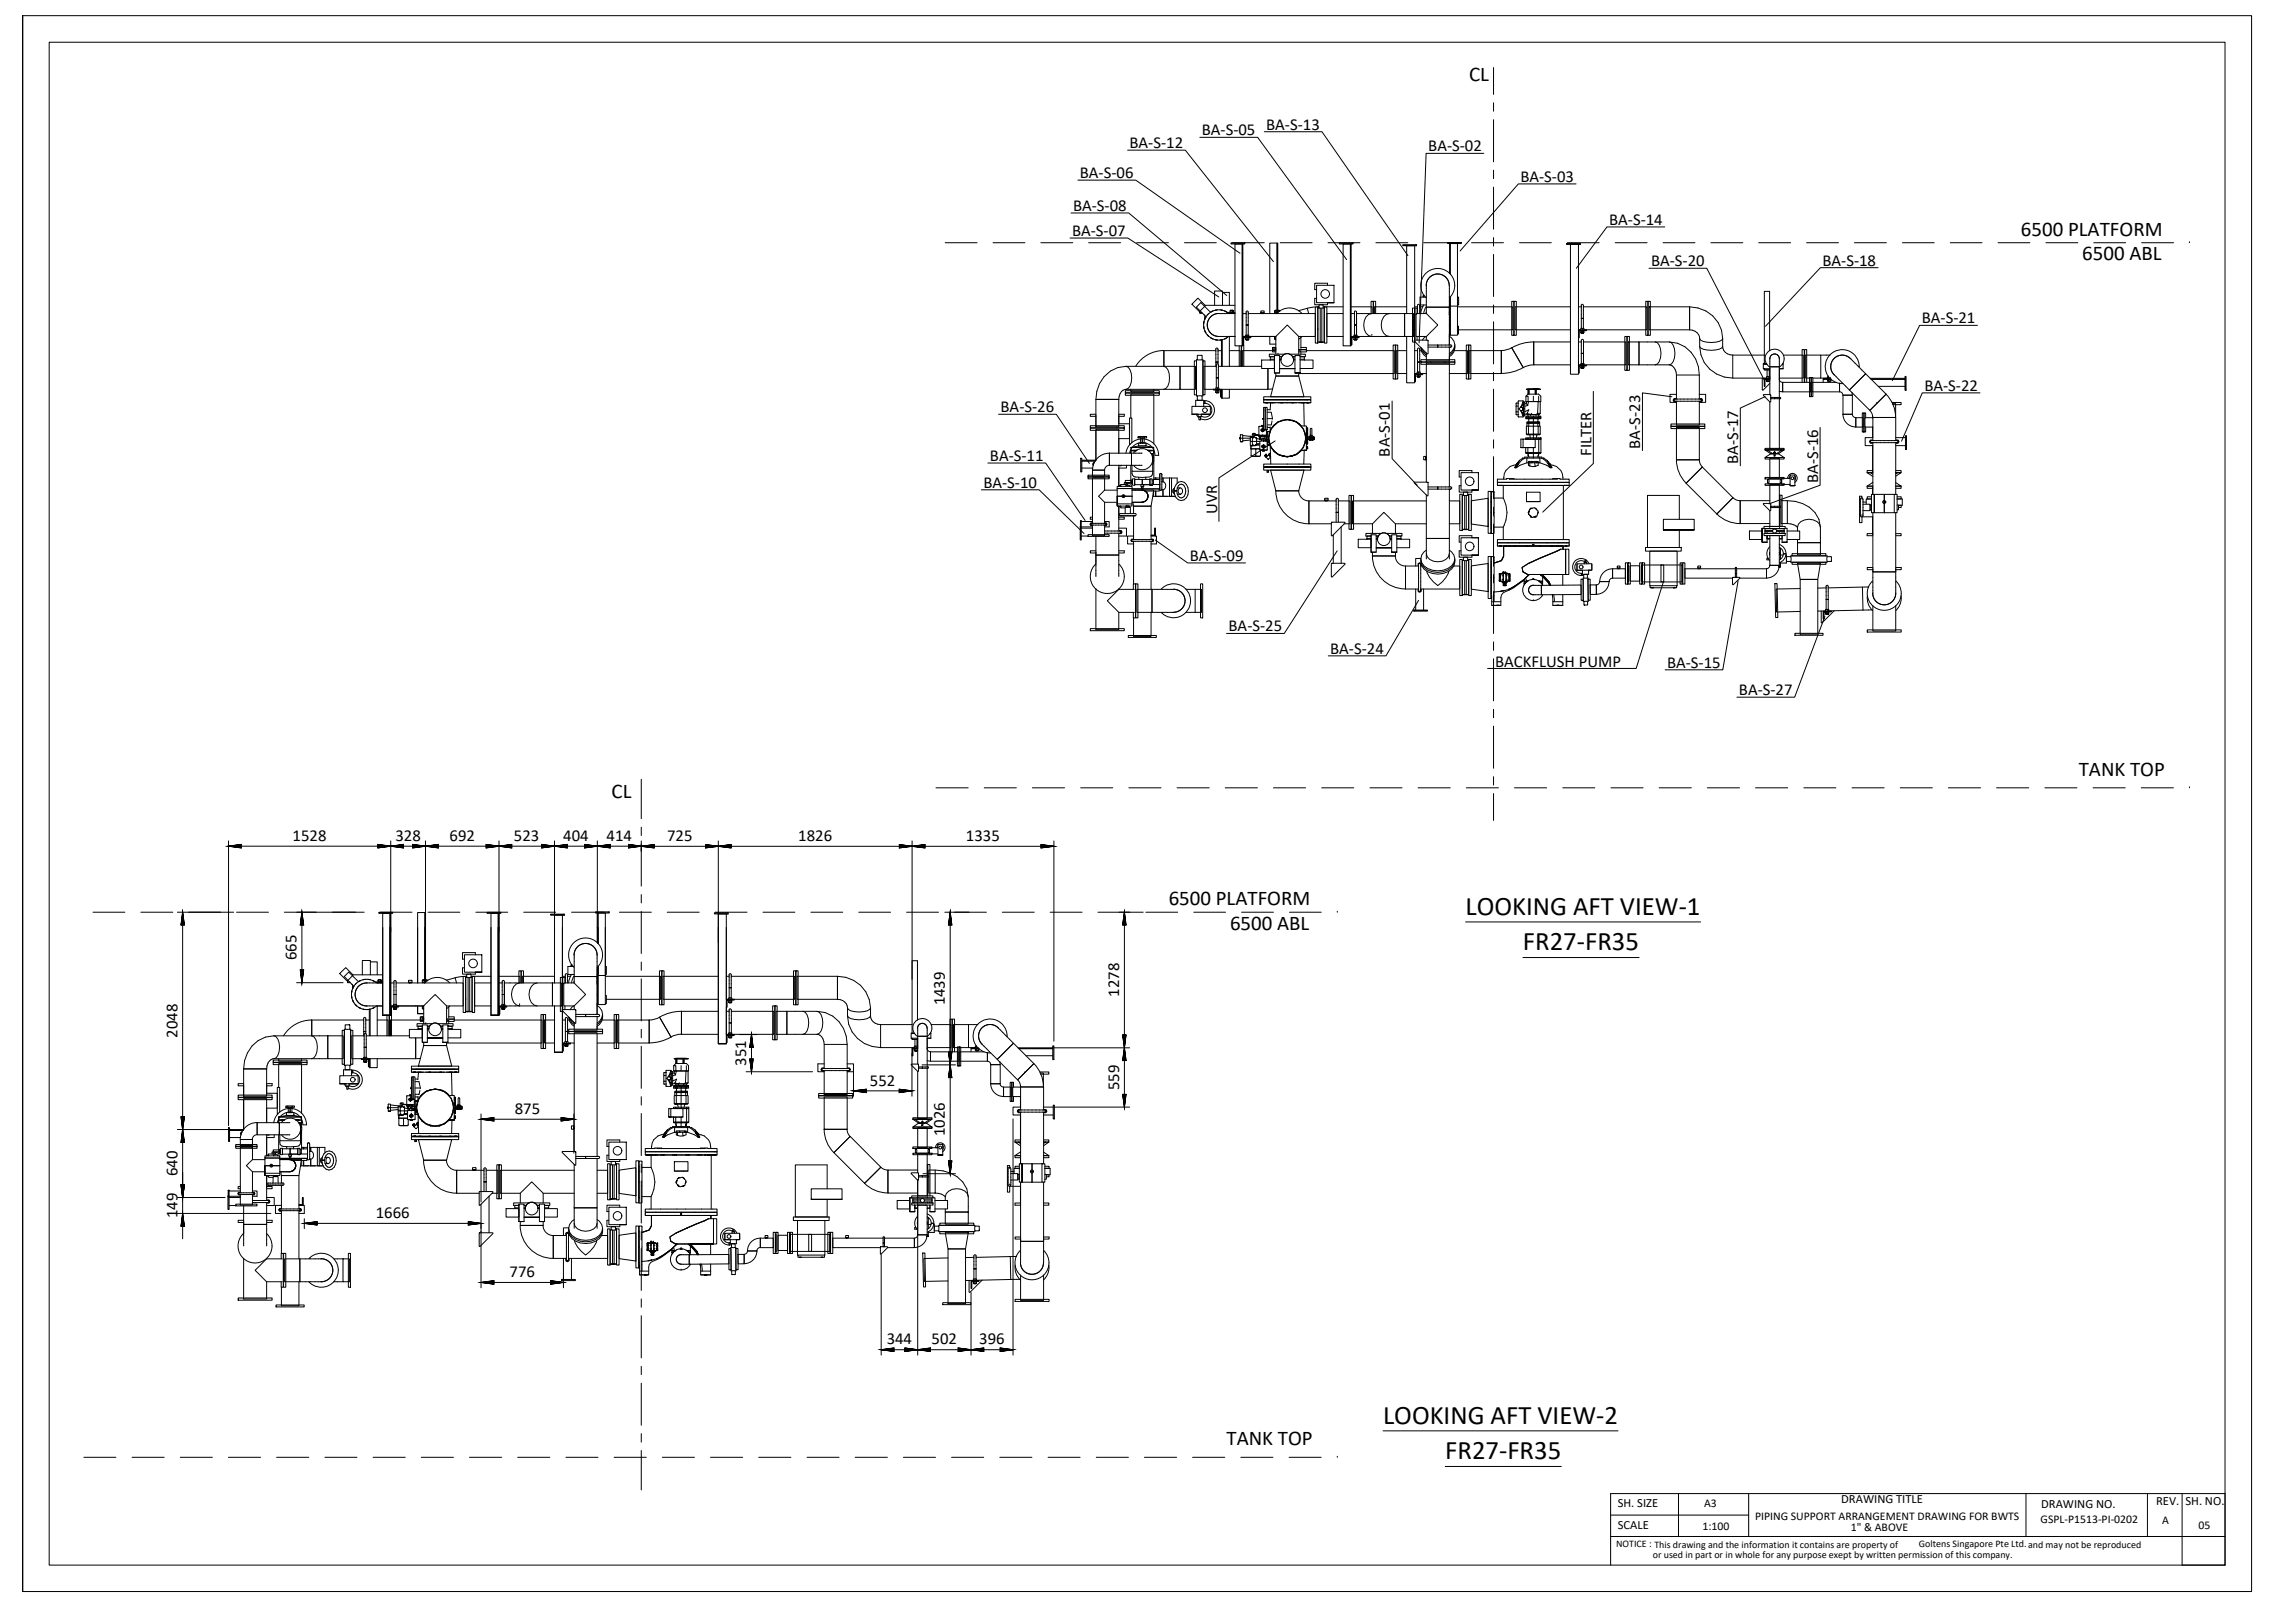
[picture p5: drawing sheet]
<svg xmlns="http://www.w3.org/2000/svg" width="420mm" height="297mm" viewBox="0 0 420 297" stroke-linecap="round" stroke-linejoin="round" font-family="sans-serif">
<defs><g id="words">
<g font-size="4.9">
<text x="271" y="169.2">LOOKING AFT VIEW-1</text>
<text x="281.6" y="175.8">FR27-FR35</text>
<text x="255.8" y="263.3">LOOKING AFT VIEW-2</text>
<text x="267.3" y="269.9">FR27-FR35</text>
</g>
<g font-size="3.9">
<text x="271.7" y="15">CL</text>
<text x="373.7" y="43.6">6500 PLATFORM</text>
<text x="385.1" y="48.2">6500 ABL</text>
<text x="384.4" y="143.5">TANK TOP</text>
<text x="113.1" y="147.6">CL</text>
<text x="216.1" y="167.4">6500 PLATFORM</text>
<text x="227.5" y="172">6500 ABL</text>
<text x="226.8" y="267.3">TANK TOP</text>
</g>
<g font-size="3.1">
<text x="234.2" y="24">BA-S-13</text>
<text x="208.9" y="27.4">BA-S-12</text>
<text x="222.2" y="25">BA-S-05</text>
<text x="264.1" y="28">BA-S-02</text>
<text x="199.7" y="32.9">BA-S-06</text>
<text x="281.2" y="33.6">BA-S-03</text>
<text x="198.4" y="39">BA-S-08</text>
<text x="297.6" y="41.6">BA-S-14</text>
<text x="198.3" y="43.6">BA-S-07</text>
<text x="305.3" y="49.2">BA-S-20</text>
<text x="337" y="49.1">BA-S-18</text>
<text x="355.4" y="59.8">BA-S-21</text>
<text x="185" y="76.2">BA-S-26</text>
<text x="355.9" y="72.3">BA-S-22</text>
<text x="303.3" y="83" transform="rotate(-90 303.3 83)">BA-S-23</text>
<text x="183.1" y="85.3">BA-S-11</text>
<text x="257" y="84.4" transform="rotate(-90 257 84.4)">BA-S-01</text>
<text x="294.3" y="84.3" transform="rotate(-90 294.3 84.3)">FILTER</text>
<text x="321.4" y="85.8" transform="rotate(-90 321.4 85.8)">BA-S-17</text>
<text x="336.2" y="89.3" transform="rotate(-90 336.2 89.3)">BA-S-16</text>
<text x="181.9" y="90.2">BA-S-10</text>
<text x="225.1" y="95.1" transform="rotate(-90 225.1 95.1)">UVR</text>
<text x="220" y="103.7">BA-S-09</text>
<text x="227.2" y="116.8">BA-S-25</text>
<text x="246" y="120.9">BA-S-24</text>
<text x="276.5" y="123.3">BACKFLUSH PUMP</text>
<text x="308.3" y="123.5">BA-S-15</text>
<text x="321.6" y="128.6">BA-S-27</text>
<text x="54.1" y="155.5">1528</text>
<text x="73.1" y="155.5">328</text>
<text x="83.1" y="155.5">692</text>
<text x="95.1" y="155.5">523</text>
<text x="104.2" y="155.5">404</text>
<text x="112.2" y="155.5">414</text>
<text x="123.4" y="155.5">725</text>
<text x="147.6" y="155.5">1826</text>
<text x="178.6" y="155.5">1335</text>
<text x="54.9" y="177.6" transform="rotate(-90 54.9 177.6)">665</text>
<text x="174.7" y="186" transform="rotate(-90 174.7 186)">1439</text>
<text x="206.9" y="184.4" transform="rotate(-90 206.9 184.4)">1278</text>
<text x="32.8" y="192" transform="rotate(-90 32.8 192)">2048</text>
<text x="138" y="197.1" transform="rotate(-90 138 197.1)">351</text>
<text x="160.9" y="200.8">552</text>
<text x="206.9" y="201.6" transform="rotate(-90 206.9 201.6)">559</text>
<text x="95.2" y="206">875</text>
<text x="174.7" y="210.2" transform="rotate(-90 174.7 210.2)">1026</text>
<text x="32.8" y="217.6" transform="rotate(-90 32.8 217.6)">640</text>
<text x="32.8" y="225.3" transform="rotate(-90 32.8 225.3)">149</text>
<text x="69.5" y="225.3">1666</text>
<text x="94.2" y="236.2">776</text>
<text x="164" y="248.7">344</text>
<text x="172.3" y="248.7">502</text>
<text x="181.1" y="248.7">396</text>
</g>
<g font-size="2.3">
<text x="299.2" y="278.8">SH. SIZE</text>
<text x="340.5" y="278">DRAWING TITLE</text>
<text x="377.5" y="279">DRAWING NO.</text>
<text x="398.7" y="278.4">REV.</text>
<text x="404.1" y="278.3">SH. NO.</text>
<text x="299.2" y="282.8">SCALE</text>
</g>
<g font-size="2.2">
<text x="315.1" y="278.8">A3</text>
<text x="324.6" y="281.2">PIPING SUPPORT ARRANGEMENT DRAWING FOR BWTS</text>
<text x="377.4" y="281.6">GSPL-P1513-PI-0202</text>
<text x="399.9" y="281.9">A</text>
<text x="314.8" y="283">1:100</text>
<text x="342.3" y="283.1">1&quot; &amp; ABOVE</text>
<text x="406.6" y="282.8">05</text>
</g>
<g font-size="1.8">
<text x="298.9" y="286.1">NOTICE : This drawing and the information it contains are property of</text>
<text x="354.9" y="286.1">Goltens Singapore Pte Ltd.and may not be reproduced</text>
<text x="305.6" y="288.2">or used in part or in whole for any purpose exept by written permission of this company.</text>
</g>
</g></defs>
<!-- layer: SymbolsOnDrawingSheet_0 -->
<path d="M4.2 2.9h412.2v291.5h-412.2zM9.1 7.8h402.4v281.7h-402.4zM310.4 276.2v8M323.4 276.2v8M374.7 276.2v8M397.1 276.2v8M403.5 276.2v13.3h8v-13.3h-113.6v13.3M4.2 294.4v-291.5v291.5M297.9 280.2h25.5M297.9 284.2h113.6" fill="none" stroke="#000" stroke-width=".18"/>
<!-- layer: Frame -->
<g fill="none" stroke="#000" stroke-width=".18">
<path d="M276.2 12.5v5M276.2 19v1.6M276.2 22.1v7.8M276.2 31.5v1.5M276.2 34.6v7.8M174.8 44.9h5.9M183.6 44.9h5.9M192.5 44.9h5.9M201.3 44.9h5.9M210.2 44.9h5.9M219 44.9h5.9M227.9 44.9h5.9"/>
<path d="M236.7 44.9h5.9M245.6 44.9h5.9M254.4 44.9h5.9M263.3 44.9h5.9M272.1 44.9h5.9M276.2 43.9v1.6M276.2 47.1v7.7M276.2 56.4v1.6M276.2 59.5v7.8M281 44.9h5.9M289.8 44.9h5.9M298.7 44.9h5.9"/>
<path d="M307.5 44.9h6M316.4 44.9h5.9M325.2 44.9h5.9M334.1 44.9h5.9M342.9 44.9h5.9M351.8 44.9h5.9M360.7 44.9h5.8M369.5 44.9h5.9M378.3 44.9h6M387.2 44.9h5.9M396 44.9h5.9M404.9 44.9h.1"/>
<path d="M276.2 68.9v1.5M276.2 72v7.8M276.2 81.3v1.6M276.2 84.5v7.7M276.2 93.8v1.6M276.2 96.9v7.8M276.2 106.3v1.5M276.2 109.4v7.8M276.2 118.7v1.6M276.2 121.8v7.8M276.2 131.2v1.6M276.2 134.3v7.8"/>
<path d="M118.6 144.1v7.3M118.6 153v1.5M118.6 156.1v7.8M173.1 145.7h5.9M182 145.7h6M190.9 145.7h6M199.8 145.7h6M208.8 145.7h5.9M217.7 145.7h5.9M226.6 145.7h5.9M235.5 145.7h5.9M244.4 145.7h6"/>
<path d="M253.3 145.7h6M262.2 145.7h6M271.2 145.7h5.9M276.2 143.7v1.5M276.2 146.8v4.9M280.1 145.7h5.9M289 145.7h5.9M297.9 145.7h6M306.8 145.7h6M315.7 145.7h6M324.6 145.7h6M333.6 145.7h5.9"/>
<path d="M342.5 145.7h5.9M351.4 145.7h5.9M360.3 145.7h6M369.2 145.7h6M378.2 145.7h5.9M387.1 145.7h5.9M396 145.7h5.9M404.9 145.7h.1M17.2 168.7h5.9M26 168.7h6M34.9 168.7h5.9M43.7 168.7h5.9"/>
<path d="M52.6 168.7h5.9M61.4 168.7h5.9M70.3 168.7h5.9M79.2 168.7h5.8M88 168.7h5.9M96.9 168.7h5.9M105.7 168.7h5.9M114.5 168.7h6M118.6 165.5v1.5M118.6 168.6v7.8M118.6 177.9v1.6M123.4 168.7h5.9"/>
<path d="M132.2 168.7h5.9M141.1 168.7h5.9M150 168.7h5.8M158.8 168.7h5.9M167.7 168.7h5.9M176.5 168.7h5.9M185.3 168.7h6M194.2 168.7h5.9M203 168.7h6M211.9 168.7h5.9M220.8 168.7h5.8M229.6 168.7h5.9"/>
<path d="M238.5 168.7h5.8M247.3 168.7h.1M118.6 181v7.8M118.6 190.4v1.5M118.6 193.5v7.8M118.6 202.8v1.6M118.6 206v7.7M118.6 215.3v1.6M118.6 218.4v7.8M118.6 227.8v1.5M118.6 230.9v7.8M118.6 240.2v1.6"/>
<path d="M118.6 243.4v7.7M118.6 252.7v1.6M118.6 255.8v7.8M15.5 269.5h5.9M24.4 269.5h6M33.3 269.5h6M42.2 269.5h6M51.2 269.5h5.9M60.1 269.5h5.9M69 269.5h5.9M77.9 269.5h6M86.8 269.5h6"/>
<path d="M95.7 269.5h6M104.7 269.5h5.9M113.6 269.5h5.9M118.6 265.2v1.5M118.6 268.3v7.3M122.5 269.5h5.9M131.4 269.5h5.9M140.3 269.5h6M149.2 269.5h6M158.2 269.5h5.9M167.1 269.5h5.9M176 269.5h5.9"/>
<path d="M184.9 269.5h5.9M193.8 269.5h5.9M202.7 269.5h6M211.6 269.5h6M220.5 269.5h6M229.5 269.5h5.9M238.4 269.5h5.9M247.3 269.5h.1"/>
</g>
<!-- layer: PM_txt_layer -->
<g fill="none" stroke="#000" stroke-width=".18">
<path d="M198.1 39.4h10.6l18.2 15.3M199.3 33.3h10.7l19.3 13.5M208.5 27.8h10.7l16.3 20.6M221.9 25.4h10.7l16.4 22.6M233.8 24.4h10.7l15.9 22.9M274.4 28.4h-10.7l-1.3 35M291.5 34h-10.7l-10.8 12.4M197.9 44h10.7l16.8 10.9M304.9 49.6h10.7l10.7 20.7M307.9 42h-10.7l-5.7 7.6M347.3 49.5h-10.7l-10.1 10.8M184.7 76.6h10.6l6.2 9.1"/>
<path d="M257.4 74.2v10.6l4.7 4.9M294.7 72.4v13.3l-9.4 9M309.2 73.4l-5.5-.7v10.6M326.4 73.4l-4.6 2.1v10.6M336.6 79.1v10.6l-9.5 3.5M365.7 60.2h-10.7l-5.1 10.2M366.2 72.7h-10.7l-3.8 8.9M181.5 90.6h10.7l8.3 8.1M182.7 85.6h10.7l7.3 10.7M213.6 99.9l6 4.2h10.7M235.8 81.6l-10.4 6.8v8M247.3 101.9l-9.8 15.3h-10.7"/>
<path d="M262.3 111l-6 10.3h-10.7M307.7 107.5l-5.1 16.1h-27.5M321.4 107.4l-2.8 16.5h-10.7M337.5 114l-5.6 14.9h-10.7M271 170.5h43.5M281.6 177.1h21.5M255.8 264.6h43.4M267.3 271.2h21.4"/>
</g>
<!-- layer: Ballast_System -->
<g fill="none" stroke="#000" stroke-width=".18">
<path d="M222.7 58.2v.1M222.8 58.4v.7M227.2 58a2.8 2.8 0 0 0-3.8 .2 2.8 2.8 0 0 0-.1 3.8 2.8 2.8 0 0 0 3.9 .2h1.2h-3a2.13 2.13 0 0 1-2.1-2.1 2.13 2.13 0 0 1 2.1-2.1h3M227.6 57.8h-.2v-.4h.2h.4h-.4v.4h.4M227.6 58h.1M227.6 58h.5M227.6 58h-.2M228 57.4h.1v.4h-.1zM229.8 58h.7M230.4 57.7l.2-.2 .2 .2M230.5 57.7v4.3M230.8 58h12.4v4.2h-3"/>
<path d="M230.8 57.7v4.3M233.2 57.9h.6l-.1 .1zM233.2 57.5h.6v.4h-.6zM235.8 57.4h.3v.2h-.3zM235.8 57.6v.3h.3v-.3M235.8 57.5v.4M235.8 57.9v.1M236.1 57.9v.1M236.1 57.9h.1M236.1 57.5h.1M236.2 58a3.1 3.1 0 0 1 4.5 0M236.3 57.4h.3v.2h-.3"/>
<path d="M236.3 57.9h.1M236.6 57.6h.1M236.6 57.5h.1M241.8 57l.2 1M243.2 56.8l-3.1 .7M243.2 56.8h.5v6.7h-.5zM243.5 55.2h-.4v1.2h2.4v-.4M243.5 52.8h3.2v3.2h-3.2zM243.8 56.7l-.3 .1M243.9 56.4h.8v.6h-.8zM243.9 57h-.2v6.3h.2M243.9 56.7v.3"/>
<path d="M244.2 57v6.2M244.4 57v6.2M244.7 57h.2v6.3h-.2M244.7 56.7h3.7M244.9 56.8h.5v6.7h-.5zM245.5 52.8v-.4h-2.4v1.2h.4M246.7 56h-1.2h1.2M248.4 58h-3v4.2h3M249.9 56.7h3.8v1.3M249.9 58h.6M250.5 57.7l.2-.2 .2 .2M250.5 57.7v4.3"/>
<path d="M250.9 57.7v4.3M250.9 58h2.8M253.5 58v-2.3h.5v2.3M254 58v-2.3h.4v2.3M255.9 58.6l.5-.5 .5-.1h2.9v4.2h-2a1.84 1.84 0 0 1-2.4-2.1l.1-.8zM256.9 58h-3.2a1.85 1.85 0 0 0-1.5 2.1 1.85 1.85 0 0 0 1.5 2.1M259.8 58h1.6v4.2h-1.6zM260.1 56.7h-5.9v1.3M261.6 56.7h.5M261.9 58h1.9l2.1 2.1-2.1 2.1h-1.9zM262.1 58v-1h-.4v5.9M262.5 56.5l-.2-.2-.2 .2v1.5"/>
<path d="M262.5 56.7h.7M262.5 56.5v1.5M263.2 54.9v-.2h.1v.2M263.3 56.4l-.4 .8-.2 .8M263.3 54.6v.1M263.3 54.7h.1M263.7 55.1a3.1 3.1 0 0 1-.1-4.5 3.1 3.1 0 0 1 4.5 0 3.1 3.1 0 0 1-.1 4.5M263.7 57.7v.3M263.7 56.7l-.4 1.3M263.8 58v-1.2h4.2v7M264.4 51.3a2.13 2.13 0 0 1 2.3-.5 2.13 2.13 0 0 1 1.3 2v4h-4.2v-4v-.6zM268 58.2h.1"/>
<path d="M268 56.7l.1 .1M268 57.7l.1 .3M268 56.8v1.4M269.5 56.7h10.3v4.3h-10.1M279.6 55.7h.3v6.3h-.3zM280 55.7h.4v6.3h-.4zM290.4 56.7h-10.2v4.3h10.2M291.9 56.7h.5M292.4 58.9h.4zM292.8 56.7h11.7v4.3h-11.6v-.3h-.3M304.3 55.7h.4v6.3h-.4zM304.8 55.7h.4v6.3h-.4z"/>
<path d="M305 56.7h7.5v4.3h-7.5zM201.6 79.2h6.3v.4h-6.3zM201.6 78.7h6.3v.4h-6.3zM202.7 73.9h4.2v5h-4.2zM202.7 76.6h-1.1v.4h1.1M202.7 76.8v1.9M202.7 79.1v.1M202.7 79.6v5.5M206.5 79.1v.1M206.9 76.8v1.6h2v2.7h-2v2.7v-4.4h-4.2v5.8M206.9 76.6h1v.4h-1M208.1 72.3h6.3v.3h-6.3z"/>
<path d="M208.1 72.7h6.3v.4h-6.3zM208.2 67.8h7a1.89 1.89 0 0 1 1.1 2.1 1.84 1.84 0 0 1-1.1 2.1M208.2 67.8a5.9 5.9 0 0 0-5.5 6.1h4.2a1.63 1.63 0 0 1 1.3-1.9M208.2 67.8a1.96 1.96 0 0 1 1.1 2.1 1.9 1.9 0 0 1-1.1 2.1M209.1 72v.5h4.3v-.5M209.1 77.3v-4.4h4.3v9.2M215.2 67.8h3M215.2 64.8a6.1 6.1 0 0 0-5.2 2.9M218.2 67.8h2.9v4.2h-2.9zM218.2 67.8v4.2h-10M220.4 75.2h3.4v1.4h-3.4zM220.4 76.6h1.2v.5h.6v-.5"/>
<path d="M220.9 66.7h.4v6.3h-.4zM221.1 75.2v-1.2h1.5v1.2M221.2 76.6l.5 .6M221.4 73.2h.9v.8h-.9zM221.4 65.7h.9v.8h-.9zM221.4 66.5h-.1v6.7h.1M221.7 77.1h.3v.6h-.3zM222.2 76.6h1.6h-1.6M222.3 66.5h.2v6.7h-.2M222.5 66.7h.3v6.3h-.3zM222.8 74.1h-.2M222.8 74.1v.5"/>
<path d="M222.8 74.6h-.2M222.8 74.6a1.28 1.28 0 0 1 1.3 1.6 1.28 1.28 0 0 1-2 .7M222.8 74.6v-.5a1.77 1.77 0 0 1 1.7 2.2 1.77 1.77 0 0 1-2.5 1.1M224.8 72.2h.3v.3h-.3zM224.8 72v-.3h.3v.3M224.8 72.5l.1 .1M224.8 67h.4zM224.8 64.9h-9.6v2.9M224.9 67.5l.2-.2 .2 .2M224.9 72.6h.4h-.4M224.9 69.9h.4zM224.9 67.8h-2.3v4.2h1.8"/>
<path d="M224.9 67.5v4.2M224.9 72.1v.1M225.1 72.2h.3v.3h-.3M225.1 71.7h.3v.3M225.2 67.4v-2.8l-.2-.2-.2 .2v3.2M225.2 64.9h.7M225.3 67.5v4.2M225.3 72.1v.1M225.3 67.8h8M225.4 72.5l-.1 .1M225.9 72h8.6v-3.8v3.8M227.3 64.9h2.1v2.9"/>
<path d="M229.2 64v3.8M229.5 64v3.8M229.6 64v3.8M229.8 63.8h.2v4M229.8 62.2h.5M230.3 62.5h.3v.3h-.3zM230.3 62h.3v.3h-.3zM230.3 62.3h.2M230.3 62.8l.2 .1M230.5 62.9h.3h-.3M230.5 60.1h.3zM230.5 62.5h.1"/>
<path d="M230.5 62.3h.1M230.6 62.5h.3v.3h-.3M230.6 62h.3v.3h-.3M230.8 62.3h.1M230.8 62.5h.1M230.9 62.2h5h-1.4M230.9 62.8l-.1 .1M233.3 66.6h2.4v1.6h-2.4zM233.7 73.4h8.7v.5h-8.7zM235.3 64.9h-5.5v2.9M235.4 71.9l-.9 .1M235.5 64.3h.3v.6h-.3z"/>
<path d="M235.5 64.7h-.2v.4h.6M235.7 65.8h.9v3.2h-.9zM235.7 65.8v3.2h.9M235.8 62.2l.1 .1M235.8 62.7v.1h.1M235.8 64.3l.1 .1-.1 .5zM235.8 64.7h.1M235.8 64.6h.1M235.9 62.7h-.1l-.1-.4 .1 .4M235.9 69v.6h4.3v-.6M235.9 64.3h-.6v.3h.2M235.9 65.5v-3.3l2.2-2.1 2.1 2.1v3.3"/>
<path d="M235.9 69.6h4.3l.9 3.8h-6.1zM236.3 65.5h.1M236.6 66h.4M236.6 66.6h.3M236.6 66.4h.3M236.9 66.6a1.17 1.17 0 0 1 1.1-1.2 1.17 1.17 0 0 1 1.2 1.2M237.6 65.5h-2.9v.5h1h-.8v.6v-.2h.8M238.5 65.5h2.9v.5h-1h.8v.6v-.2h-.8M239.1 66h.4M239.2 66.4h.3M239.2 66.6h.3M239.5 69h.9h-.9v-3.2h.9v3.2"/>
<path d="M239.5 68.2h-2.9h2.9M240.2 64.9h.4v.6M240.2 64.7h1.4v.4h-1.4M240.4 66.6h2.4v1.6h-2.4M240.6 64.3h1v.3h-1.4M240.6 66h.1M240.6 62.4v2.1M240.7 62.3l-.5 .4M241.6 64.9h16.2v4.2h-17.6M243.7 61h.1M243.9 63.3h.8zM249.9 62.2h.5"/>
<path d="M250.4 62.5h.3v.3h-.3zM250.4 62h.3v.3h-.3zM250.4 62.8l.1 .1M250.4 62.3h.1M250.5 62.9h.4h-.4M250.5 60.1h.4zM250.5 62.5h.1M250.5 62.3h.1M250.7 62.5h.3v.3h-.3M250.7 62h.3v.3h-.3M250.9 62.3h.1M250.9 62.5h.1"/>
<path d="M251 62.8l-.1 .1M251 62.2h5.9M253.7 62h.1M257.6 63.8h.4v6.3h-.4zM258.1 63.8h.4v6.3h-.4zM260.1 64.9h-1.8v4.2h1.8M261.6 62.9v-5.9h-.4v6.3h.4v-.2M261.6 61h.1M261.6 64.9h.5M261.6 69.1h.5M261.7 63.2v.1M262.1 69.3h.3v.3h-.3z"/>
<path d="M262.1 69.1v-.3h.3v.3M262.1 69.6v.1M262.1 62.2v.7M262.1 68.8v-4.2l.2-.2 .2 .2v4.2M262.1 69.7h.4h-.4M262.1 67h.4zM262.1 69.3h.1M262.4 69.3h.3v.3h-.3M262.4 68.8h.3v.3M262.5 64.9h.4M262.5 69.3h.1M262.7 69.1h1.1"/>
<path d="M262.7 69.6l-.2 .1M262.8 66.5h6.2v.4h-6.2zM262.8 67h6.2v.4h-6.2zM262.8 64.3a1.82 1.82 0 0 0 1 1.7M262.8 64.3l.1 .4 .4 .7 .5 .3M262.9 64.4l.4 .7 .5 .3M263.7 62.2l-.7 .7M263.8 67h.1M263.8 62.2v.7M264.1 63.8h4.2l.2 .2-.2 .2M264.1 64.2h4.2M264.5 66.9l.2 .1"/>
<path d="M265.9 63.8v.4zM267.2 66.9l-.1 .1M268 67h.1M268 62.2a1.76 1.76 0 0 1 1 1.6 1.76 1.76 0 0 1-1 1.6M268 60h.1M268 61.8v2M268.3 64.2h-.3v2.5h-4.2v-1.4M268.9 64.9h2.5v4.2h-3.4M269 64.1l-.1 .6-.5 .7-.4 .3M269 63.8a2.09 2.09 0 0 1-1 2.2v.5M271.2 63.8h.4v6.3h-.4zM271.6 63.8h.4v6.3h-.4z"/>
<path d="M271.8 64.9h5.8v4.2h-5.8zM277.6 64.9v4.2l1.8-.2 2.3-.9M279.6 64.3l-.8 .3-1.2 .2M283.6 63.2l-1.8 .2-2.2 .9M283.6 63.2v4.3l-1.2 .2-.7 .3-2.1-3.7M283.6 63.2v4.3h6.8M283.6 63.2h6.8M291.9 61h.4v-.3h.3v.3M291.9 63.2h.5M291.9 67.5h.4M292.3 61.2h.3v.3h-.3zM292.3 61.5l.1 .1"/>
<path d="M292.3 67.7h.3v.3h-.3zM292.3 67.2h.3v.3h-.3zM292.3 68l.1 .1M292.3 67.5h.1M292.4 67.2v-4.2l.2-.2 .2 .2v4.2M292.4 68.1h.4h-.4M292.4 65.4h.4zM292.4 67.5h.1M292.4 60.7v-4.2l.2-.2 .2 .2v4.2M292.4 61.6h.4h-.4M292.4 61.2h.1M292.4 67.7h.1"/>
<path d="M292.6 61.2h.3v.3h-.3M292.6 67.7h.3v.3h-.3M292.6 67.2h.3v.3h-.3M292.8 61.2h.1M292.8 67.5h.1M292.8 63.2h7.9v4.3h-7.8M292.8 67.7h.1M292.9 61.5l-.1 .1M292.9 68l-.1 .1M300.5 62.2h.4v6.3h-.4zM300.9 62.2h.4v6.3h-.4zM301.1 63.2h2v4.3h-2z"/>
<path d="M306.1 63.2a1.88 1.88 0 0 1 1.1 2.2 1.88 1.88 0 0 1-1.1 2.1M306.1 63.2h-3v4.3h5.6M306.1 63.2h2.6a1.9 1.9 0 0 1 1 2.2 1.9 1.9 0 0 1-1 2.1M308.7 67.5a1.72 1.72 0 0 1 1.3 1.9M308.7 63.2a5.9 5.9 0 0 1 5.6 6.2M309 78.4h6.3v.4h-6.3zM309 78.9h6.3v.4h-6.3zM310 73.8l-.4-.1-.2 .3 .2 .3 .4-.1M310 73.8v-4.4h4.3v4.4M310 74.2v4.4h4.3v-4.4M310 79.1h4.3v5.9h-4.3zM314.3 73.8l.4-.1 .2 .3-.2 .3-.4-.1"/>
<path d="M314.3 62.6a2.21 2.21 0 0 0 2.2 .8 2.13 2.13 0 0 0 2.1-.8M314.3 62.6a1.75 1.75 0 0 0-1.8-1.6v-4.3a6 6 0 0 1 6.1 5.9M314.3 62.6v1.5a2.21 2.21 0 0 0 2.2 .7 2.13 2.13 0 0 0 2.1-.7M314.3 64.1a6 6 0 0 0 6.1 5.8M314.5 73.8l.2 .2-.2 .2M314.5 73.8h-4.8l-.2 .2 .2 .2h4.8M318.6 64.1a1.71 1.71 0 0 0 1.8 1.6M318.6 62.6v1.5M320.4 65.7v4.2h6.3M320.4 65.7h5.9M326.7 70.2h.3v.3h-.3zM326.7 70v-.3h.3v.3"/>
<path d="M326.7 70.5l.1 .1M326.8 70.6h.4h-.4M326.8 68.4v1.3M326.8 70.1v.1M327 70.2h.3v.3h-.3M327 69.7h.3v.3M327.2 70h.1M327.2 68.4v1.3M327.2 70.1v.1M327.3 70.5l-.1 .1M327.3 69.9h.1M327.3 67.9a1.77 1.77 0 0 1-.5-2.7 1.77 1.77 0 0 1 2.7 0 1.77 1.77 0 0 1-.4 2.7"/>
<path d="M327.3 73v-5.2h1.7v5.7M327.3 68.2v1.9M327.5 73.4v.4M327.5 73.7h1.7M327.5 73.5h1.7M327.6 65.7a.88 .88 0 0 1 .9-.2 .88 .88 0 0 1 .5 .8v1.5h-1.7v-1.5zM328.2 73.5v.2zM329 72.4l.7 .1M329 73.7v9.4h-1.7v-8.8M329 68.2v1.9a.62 .62 0 0 0 .7 .6M329.2 73.5l.1 .1-.1 .1M329.7 70.7h5.1v1.8h-5.1z"/>
<path d="M329.7 70.7v1.8M329.8 65.7h3.7v4.2h-4.5M333.3 70.7v-6h.4v6M333.7 70.7v-6h.4v6M334.6 69.8h.3v3.6h-.3zM334.6 69.9h-.7v-4.2h2.8v4.2h-1.4M334.9 69.9h.1M335 69.8h.3v3.6h-.3zM336.7 65.7h1.7M336.7 69.9h1.3M338 70.2h.1v.3h-.1zM338 70v-.3h.1v.3"/>
<path d="M338.1 70.5v.1h.4v-.1M338.1 69.6v.1M338.1 70.1v.1M338.1 70.2h.4v.3h-.4M338.1 69.7h.1M338.5 70.2h.1v.3h-.1M338.5 70h.1M338.5 70.1v.1M339.6 70.7h-4.5v1.8h5.1v-1.6v1.6M340.2 72.5a.62 .62 0 0 1 .6 .6M340.8 73.1h1.8v3.5h-1.8zM340.8 76.6h1.8a.62 .62 0 0 0 .6 .6v1.8"/>
<path d="M340.8 76.6a2.36 2.36 0 0 0 2.4 2.4M342.2 66.3a2.13 2.13 0 0 0-3 0 2.13 2.13 0 0 0 0 3M342.2 66.3l2.8 2.8-1.5 1.5-1.5 1.5-2.8-2.8M342.5 72.6v.5h-1.7M343.2 77.3h1.3v1.7h-1.3zM343.8 67.9a3.1 3.1 0 0 0-3.1-3.2 3.1 3.1 0 0 0-3.2 3.1 3.1 3.1 0 0 0 3.3 3.1M344.4 76.4h.3v3.5h-.3zM345 77.3v-.9h-.3v3.5h.3v-.9M345 69.1l3.8 3.8-3 3-3.8-3.8zM345.8 75.9a1.87 1.87 0 0 1 .5 1.3h4.3M345.8 75.9l3-3a6.1 6.1 0 0 1 1.8 4.3M346.3 77v.3"/>
<path d="M346.3 79v1.9M346.3 77.3h-1.4v1.7l1.4-.1M347 74.7h.1M349.9 74.4h1.7v.4h-1.6M350 74.7h.6v2.3M201.2 88.2h3.9v.4h-3.9zM201.2 98.9h3.9v.3h-3.9zM201.2 87.9h3.9v.3h-3.9zM202 87h2.3v1.1h-2.3zM202 95.7h-.4v.3h.4M202.3 85.6l-.1 .4M202.4 85.6h-.2l-.2 .3 .2 .2"/>
<path d="M202.7 88.2h.1M202.7 99.2v7.4M204.3 90.7v-2.3h-2.3v8.4l-.3-.1-.1 .3 .1 .2 .3-.1v2h2.3v-2M204.3 98.6h2.9M204.3 98.2h2.9M204.3 92.9v3.9M204.3 96.8l.3-.1 .1 .3-.1 .2-.3-.1M204.5 96.8l.1 .2-.1 .1 .1-.1zM204.5 96.8h-2.7l-.1 .2 .1 .1h2.7M205.2 83.8a3.1 3.1 0 0 0-3.2 3.1l2.3 .1a.88 .88 0 0 1 .9-.9M205.2 83.8h4v2.3h-4zM205.2 83.8v2.3"/>
<path d="M206.6 90h2.8v.4h-2.8zM206.6 93.2h2.8v.4h-2.8v-.4v.4M206.6 93.2v-1.4v1.4M206.6 90.7h-2.3l-1.1 1.1 1.1 1.1h2.3M206.9 98.6v4.1h-4.2M206.9 95.7h1v.3h-1M206.9 86.1v3.9M206.9 93.6v4.6M206.9 93.6v.1h.4v-.1v.3h.8M206.9 98.2l.4-.1 .2 .3-.2 .3-.4-.1M207 86.1h.4M207.2 98.2l.2 .2-.2 .2"/>
<path d="M207.2 95l-.2 .2 .2 .2M207.2 95h2.7M207.5 91.8h-.9v-1.4h2.8v1.4M208 91.8h1.4M208.1 89.6l.2-.2 .3 .4M208.1 95v-1.2h.9v1.2M208.2 90v-.2h.7v.2M208.2 93.6h.7v.2h-.7zM208.3 93.6h.1M208.3 89.8v-.2h-1v.4v-.2h-.4v.2M208.3 89.4l.8 .1 .1 .5M208.5 95.4h-1.3h2.7h-1.3"/>
<path d="M208.6 93.6h.1M208.9 83.8a2.36 2.36 0 0 1 2.5-1.9 2.36 2.36 0 0 1 2.2 2.3M209.1 83.3v.5M209.1 86.1v2.9h.1M209.1 83.8v-.4l1.2-.1h-1.2v-.5h4.3v.5h-1.2l1.2 .1v.5h-.5h.3v1M209.1 82.8l1.5-.3h1.3l1.5 .3zM209.2 88.9h-1.1v.4h1.1h-1.3v.3M209.2 88.8h.2v.7h-.2zM209.2 84.1h.1M209.2 85.8h.1M209.3 81.9v-4.6h-.4v4.9h.1M209.3 86.1v1.1h3.9"/>
<path d="M209.4 90.7h1.8a1.11 1.11 0 0 1 1.1 1.1 1.11 1.11 0 0 1-1.1 1.1M209.4 92.9h1.8zM209.4 90.6h4l-.5 3h-3.3l-.1-.7M209.4 91.8v1.4M209.4 99.8l-.2 .1 .2 .2M209.4 99.8h3.7M209.4 88.6h.4v1.1h-.4zM209.6 99.8l-.3-.1-.2 .2 .2 .3 .3-.1M209.6 95v-1.4h3.3v6.2M209.6 95.4v4.4M209.6 83.8a1.96 1.96 0 0 1 2.2-.7 1.96 1.96 0 0 1 1.4 1.8M209.8 88.7h1.4v.9h-1.4z"/>
<path d="M209.9 95l.2 .2-.2 .2M210.5 80.7h.4v.3h-.4zM210.6 82h1.3v.5h-1.3zM210.6 82.3v.2M210.6 88.3v.4M210.9 80.7h.7v.3h-.7M210.9 81h.7v1h-.7zM211 89.6h.5v.4h-.5zM211.1 90h.3v.4h-.3zM211.2 83.8h-2v2.3h2M211.2 81.2a3 3 0 0 0-3 2.6M211.2 81.2a3 3 0 0 1 3.1 3"/>
<path d="M211.2 88.7h1.5v.9h-1.5zM211.2 81.2v.7M211.5 89.6l1.6 .1h-.4v-1.1h.4v1.1M211.6 80.7h.4v.3h-.4M211.9 88.3v.4M211.9 82.3v.2M212.7 88.6v.1M212.9 99.8l.3-.1 .2 .2-.2 .3-.3-.1M213.1 88.8h.2v.7h-.2M213.1 99.8l.1 .1-.1 .2 .1-.2zM213.2 85.2v2.3l-.3 .6a6.3 6.3 0 0 1-3.3 0l-.2-.3-.1-.6M213.2 84a2.17 2.17 0 0 1 0 1.9"/>
<path d="M213.2 84.9v.3M213.2 84.9a1.96 1.96 0 0 1-1.4 1.9 1.96 1.96 0 0 1-2.2-.7M213.3 88.7h1.2v.9h-1.2zM213.3 91v.8h2.6M213.4 88.4h1.1M213.4 83.3v1.5M213.4 85.1v3.6M213.6 84.2h.7M213.7 88.4v.3M213.7 90.8v1M213.8 88.4v.3M213.8 90.8v1"/>
<path d="M214.4 90.5l.1-.1h-5.1h5v.4h-2.6M214.4 90.6h.1M214.5 87.8l.2-.2 .2 .2M214.5 89.7v.8M214.5 88.7v-.9v2.7M214.8 90.6h.3M214.9 87.8v2.7l-.2 .2-.2-.2M214.9 88.4h1.4M214.9 89.1h.2M215.1 90.6v1.2h2.1M215.1 89.1a.78 .78 0 0 1 .5 .7 .78 .78 0 0 1-.5 .8M215.1 88.4v.7"/>
<path d="M216.3 88.4h.4v3.4h-.4zM216.7 91.8h.7M216.7 88.4h1v1M217.1 90.4l-.2 .4 .2 .4M217.1 90.8h.5zM217.1 90.8a1.62 1.62 0 0 1 1.4-1.8 1.93 1.93 0 0 1 1.3 1.6 1.93 1.93 0 0 1-.8 1.9 1.24 1.24 0 0 1-1.8-1l-.1-.7M217.2 90.3a.65 .65 0 0 0 0 1.1M217.6 90.8a.93 .93 0 0 1 1.2-1.2 1.57 1.57 0 0 1-.1 2.4l-.3 .1a1.1 1.1 0 0 1-.8-1.3h-.5M217.7 90.2h.6M217.7 91.4h.6M218.1 90.3a.52 .52 0 0 1 .6 .5 .52 .52 0 0 1-.6 .5 .72 .72 0 0 1 0-1zM233.7 86.4h8.7v.6h-8.7z"/>
<path d="M235 87h6.1l-.9 3.8h-4.3zM235.9 90.8h4.3M235.9 90.8a6.1 6.1 0 0 0 6.1 6.1M240.2 90.8a1.87 1.87 0 0 0 1.8 1.8M242.1 92.6v4.3M245 92.5h.6l-.1 .1zM245 92.2h.6v.3h-.6zM247.1 96.6v-4.2l.2-.2 .2 .2v4.2M247.1 94.8h.4zM247.1 92.6h-5v4.3h4.1M247.5 92.6h2.2v4.3h-1.1M249.5 91.6h.4v6.3h-.4z"/>
<path d="M249.9 91.6h.4v6.3h-.4zM251.2 99.7h2.3v1.6h-2.3zM253.5 98.9h1v3.2h-1zM253.5 98.9v3.2h1M253.8 98.7v-1.8l2.1-2.1 2.2 2.1v1.8M254.5 99.1h.4M254.5 99.6h.3M255.5 98.7h-2.9v.4h.9h-.7v.6v-.1h.7M256.3 98.7h3v.4h-1h.8v.6v-.1h-.8M256.9 99.1h.5M257.1 99.6h.3M257.1 99.7a1.17 1.17 0 0 0-1.2-1.1 1.17 1.17 0 0 0-1.2 1.1h-.2"/>
<path d="M257.1 99.7h.3M258.1 96.9h5.7M258.3 99.7h2.4v1.6h-2.4M263.3 84.4h.3v.6h-.3zM263.6 84.4l.2 .1-.2 .5zM263.8 92.6h-13.7v4.3h3.7M263.8 89.2v-22h4.2v22.9M263.8 99.6h4.2v2a1.87 1.87 0 0 1-2.1 2.3 1.91 1.91 0 0 1-2.1-2.3zM263.8 91.5v8.1M264.1 90.1l4.2-.1 .2 .2-.2 .2M264.1 90.5h4.2h-.3v9.1h-4.2M265.9 90.1v.4z"/>
<path d="M268 92.6h2v4.3h-2M270 91.4h.4v6.7h-.4zM270.2 99.5h3.2v3.2h-3.2zM270.2 89.8h-.4v1.2h2.4v-.4M270.2 87.4h3.2v3.2h-3.2zM270.6 91h.8v.6h-.8zM270.6 97.9l.8 .1zM270.6 91.6h-.2v6.3h.2M270.9 91.7v6.2M271.2 91.7v6.2M271.4 91.6h.2v6.3h-.2M271.6 91.4h.5v6.7h-.5z"/>
<path d="M272.1 92.6l3.1-.4v5.2l-3.1-.5zM272.2 87.4v-.4h-2.4v1.2h.4M273.4 99.5h-1.2v-.4h-2.4v1.2h.4M273.4 90.6h-1.2h1.2M275.2 90.9h.5v7.7h-.5zM310 85h4.3M310 85a6.1 6.1 0 0 0 1.8 4.4l3-3a1.96 1.96 0 0 1-.5-1.4M311.8 89.4l3-3 5.7 5.7-3 3zM320.5 92.1a1.87 1.87 0 0 0 1.3 .5v4.2a6.1 6.1 0 0 1-4.3-1.8zM323.5 98.2h2.4v1.6h-2.4zM325.9 97.7v2.6h.9h-.9v-2.6h.3M326.2 97.4h3.9v.4h-3.9z"/>
<path d="M326.2 98.7h3.9v.4h-3.9zM326.4 83.2h3.5l-1 .7 1 .7h-3.5l1.1-.7zM326.4 97.8h3.5v.9h-3.5zM326.4 84.6h3.5v.3h-3.5zM326.4 82.9h3.5v.3h-3.5zM326.4 89.5h3.5v.3h-3.5zM326.4 88.3h3.5v.3h-3.5zM326.8 98.7h.1M326.8 99.1v1.2M326.9 88.7h.2v.7h-.2zM327.1 88.7v-.1h2.2v.1M327.1 89.4v.1h2.2v-.1"/>
<path d="M327.3 97.7h.1M327.3 99.7h-.5h.5M327.3 84.8h1.7v3.7h-1.7zM327.3 93.1v-3.5h1.7v4M327.3 99.1h1.7v5.5h-1.7zM327.3 92.6h-5.5v4.2h5.5M327.5 93.6v.3M327.5 93.9h1.7M327.5 93.6h1.7M327.6 99.1h.1M327.8 98.1h-1.4v.2h1.4M327.9 97.9l.3-.1 .3 .1 .1 .3-.1 .3-.3 .1-.3-.1-.1-.3z"/>
<path d="M328.1 83.9h-.3l-1-.7h2.8l-1.1 .7M328.1 83.8h.2v.5h-.2zM328.1 83.9h-.6h.6M328.2 93.6v.3zM328.2 83.5l.2 .3h-.4zM328.3 83.9h.6M328.5 98.1h1.4v.2h-1.4M328.7 99.1h.1M329 91.6l.1 2M329 93.9v3.5h-1.7v-3M329 99.7h.6M329.1 98.7h.1"/>
<path d="M329.1 97.7h.1M329.1 93.9v3.5M329.2 97.4v-3.5l.1-.2-.1-.1v-2h.4v5.8M329.3 88.7h.2v.7l-.3-.1zM329.4 92.6h1.1v4.2h-1.1zM329.6 98.7h.1M329.6 99.1v1.2M330.1 97.7h.4v2.6h-.9h.9M330.5 98.2h2.3v1.6h-2.3M330.5 92.6a6.2 6.2 0 0 1 5.9 3.5l.2 1.4M330.5 96.8a2.41 2.41 0 0 1 1.9 .8M330.9 88.5l-.3-.1a.88 .88 0 0 1 1.3-.7 .88 .88 0 0 1 0 1.5"/>
<path d="M330.9 88.5h-.1M330.9 88.5h.1M331 88.1l-.1 .3M331 87.9h.9v1.9h-.9zM331 89.8h.9M331 88.5h-1.5v1.1h1.5M331.9 89.8h-.8h.8M331.9 88.1l.2 .3-.2 .4M331.9 89.8h-.9h.9M332.4 98.2a1.62 1.62 0 0 1 1.3-2 2.54 2.54 0 0 1 2.8 .8l.1 .5v2.9h-4.2v-.6M344.1 92.1h.3l.1 .2v3.1l-.2 .2-.3-.2zM344.3 92.1v-.3h-.4v4.9h.4v-1.1l2-.1"/>
<path d="M344.3 95.4h.1M344.3 92.3h.1M344.5 93.3h1.3v1.1h-1.3M344.5 92.9h.6M345.8 93.4h.3v.9h-.3zM346.1 81.5l-.2 .2 .2 .2h4.8M346.1 81.5h4.8M346.1 91.9h-.8v.4h.8h-1v1M346.3 81.5l-.4-.1-.2 .3 .2 .3 .4-.1M346.3 82.4v4.8M346.3 95.6v3.3M346.3 87h-1v.4h1"/>
<path d="M346.3 87.4h-1l1 .7M346.3 87.4h-.4l.4 .3M346.3 98.7h-1v.4h1M346.3 81.5v-4.3h4.3v4.3M346.3 90.1v1.3M346.3 94.8v11h4.3v-11M346.3 89.2l-1 .7h1h-1v.4h1M346.3 81.9v9.5M346.6 91.4v3.4h-.5v-3.4h.5v3.4M348.5 91.4h-1.9v3.4h1.9M348.5 94.8h1.8M348.5 91.4h1.8"/>
<path d="M348.5 91.4v1.2M348.5 93.2v1.6M350.3 91.4h.5v3.4h-.5zM350.6 87h1v.4h-1M350.6 89.3l1 .6h-1h1v.4h-1M350.6 87.4h1l-1 .7M350.6 98.7h1v.4h-1M350.6 87.4h.3l-.3 .3M350.6 81.9v9.5M350.6 81.5l.4-.1 .2 .3-.2 .3-.4-.1M350.8 93.4h.3v.9h-.3M350.8 91.9h.8v.4h-.8h1v1.2h-.7h.5v.4h-.5"/>
<path d="M350.8 81.5l.2 .2-.2 .2 .2-.2zM201.6 116.3h6.3v.3h-6.3zM202.6 104.3a3.1 3.1 0 0 0-.1 4.5 3.1 3.1 0 0 0 4.5 0 3.1 3.1 0 0 0-.1-4.5M202.7 103.7v-1h4.2v3.9M202.7 101.9h-1.1v.4h1.1M202.7 108.9v7.6h4.2v-3.2M206.9 101.9h1v.4h-1M206.9 108.9v.1M208.7 117.5h5.1v.4h-5.1zM209.4 100.1h3.7M209.6 109v-1h.4v6.3h-.4v-1M209.6 100.1v7.9"/>
<path d="M209.8 109h-2.9l-2.1 2.1 2.1 2.2h2.9M210 108h.4v6.3h-.4zM210.2 109h2.8v4.3h-2.8zM212.9 113.3v4.4h-3.3v-3.4M212.9 100.1v8.9M214.7 109a3.1 3.1 0 0 1 4.5-.1 3.1 3.1 0 0 1 0 4.5 3.1 3.1 0 0 1-4.5-.1M217 109a2.13 2.13 0 0 1 2.2 2.1 2.13 2.13 0 0 1-2.2 2.1M217 109h-4v4.3h4M219.3 109h1.7M219.3 113.3h1.7M221 109h1.2v4.3h-1.2zM222 108h.4v6.3h-.4z"/>
<path d="M253.8 102.1v.7h4.3v-.7M257.4 102.1h.9h-.9v-3.2h.9v3.2M257.4 101.3h-2.9h2.9M258 102.8a1.87 1.87 0 0 0 1.9 1.9v4.2a6.1 6.1 0 0 1-6.1-6.1h4.3M262.3 109l-.1 .4 .3 .2 .3-.2-.1-.4M262.7 104.4l-.2-.2-.2 .2v4.8l.2 .2 .2-.2M262.7 104.4v4.8M262.8 103.7a2.23 2.23 0 0 0 2.1 2.4 3.1 3.1 0 0 0 4.1-2.1v-.3M262.8 103.4a2.23 2.23 0 0 0 2.1 2.3 3.1 3.1 0 0 0 4.1-2v-.3M262.8 104.2l-.3-.1-.3 .1 .1 .4-2.4 .1v4.2h2.4M262.8 104.3l-.1 .3 .2 .1M263.8 101.8a1.83 1.83 0 0 0-1 1.8 1.83 1.83 0 0 0 1.2 1.6 3.7 3.7 0 0 0 4.9-1.1 1.79 1.79 0 0 0-.9-2.3"/>
<path d="M263.8 102.4v1M263.8 105.6a4.9 4.9 0 0 0 2.1 2.7 4.9 4.9 0 0 0 2-2.7M268 102.4v1M268.9 104.7h1.1v4.2h-7.3M270 103.5h.4v6.7h-.4zM270.2 101.9h-.4v1.2h2.4v-.4M270.6 103.1h.8v.6h-.8zM270.6 110h.8zM270.6 103.7h-.2v6.3h.2M270.9 103.7v6.2M271.2 103.7v6.2M271.4 103.7h.2v6.3h-.2"/>
<path d="M271.6 103.5h.5v6.7h-.5zM272.1 104.7l3.1-.5v5.2l-3.1-.4zM273.4 102.7h-1.2h1.2M275.2 102.9h.5v7.8h-.5zM283.6 108.2a.88 .88 0 0 0-.9 .9 .88 .88 0 0 0 .9 .9h1.4v-1.7h-1.4M285 108.3l7.4-.1v1.8h-7.3zM285.3 108.2a1.96 1.96 0 0 0-3-.6 1.96 1.96 0 0 0 0 3 1.96 1.96 0 0 0 3-.6M291.6 104.3h2.8v1.2h-2.8zM291.6 104.3v1.2M292.4 107.1h.4v3.9h-.4zM292.6 106l-.1 .1v.3h.4M292.9 106.2h.7v.7h-.7z"/>
<path d="M292.9 106.9h-.1v4.3h.1M292.9 111.2h.7v.7h-.7zM293 104.3v-.3h.4v.3M293.1 103.9a1.18 1.18 0 0 0-1.8 .6 1.18 1.18 0 0 0 1.1 1.6v.3a1.58 1.58 0 0 1-1.3-2.4 1.58 1.58 0 0 1 2.8 .3M293.1 103.6h.2v.4h-.2zM293.2 106.2h.1M293.6 106.9h.1v4.3h-.1M293.7 107.1h.4v3.9h-.4zM293.9 105.5l-.1 .1M294.1 108.2h1.1v1.7h-1.1zM294.4 104.4v.9M294.4 105.5h-.6v.7h-1.2v-.7h-1"/>
<path d="M295.8 107.6h1.8M297.6 107.6a2.36 2.36 0 0 1-2.4 2.3v-1.7a.62 .62 0 0 0 .6-.6 2.4 2.4 0 0 1 2.4-2.4v1.7a.62 .62 0 0 0-.6 .7M298.2 105.2h2.4v1.7h-2.4zM299.1 105.1h.5l-.1 .1zM299.1 104.7h.5v.4h-.5zM300.6 104.1h.4v3.9h-.4zM311.2 104.1h.4v3.9h-.4zM314 105.1h.5l-.1 .1zM314 104.7h.5v.4h-.5zM320.9 106.8h.1M320.9 105l.1-.1 .1 .1M320.9 106.1h.3z"/>
<path d="M320.9 105.2h-9.3v1.7h8.8M320.9 105.1v1.6M321 106.7l.2 .1M321.2 105.2h5.5v1.7h-5M321.2 105.1v1.6M327 103.3h-.2v.2h.4M327.3 102.1v.6M327.3 101.1a1.77 1.77 0 0 0 0 2.6M327.3 104.6h1.7M327.3 104.6a.66 .66 0 0 1-.6 .6v1.7a2.36 2.36 0 0 0 2.3-2.3M328.2 108l.4-.1 .2 6.3h-.4zM329 104.8h.3z"/>
<path d="M329 102.1v.5M329 103.6a1.29 1.29 0 0 0 .8-1.1h.5a1.77 1.77 0 0 1-1.3 1.6M329 100.7a1.77 1.77 0 0 1 1.3 1.7h-.5a1.28 1.28 0 0 0-.8-1.2M329 101.4h.3v2M329.1 104.8h-.1h.1M329.3 104.8h-.3h.3M329.3 104v.8M329.3 102.7h.4M330.3 102.7h.1v1.4h-1.1M330.4 103h.8v.8h-.8zM331.2 103v-.2h6.7v.2M331.2 103.8v.2h6.7v-.2"/>
<path d="M331.4 102.4h6.3v.4h-6.3zM331.4 104h6.3v.4h-6.3zM331.9 117.1h5.2v.4h-5.2zM332.4 104.2h4.2l-.4 3h-3.3zM332.4 100.4h4.2v2.2h-4.2zM332.9 108.9h-4.4v4.3l4.4-.1M332.9 107.2h3.3v10.1h-3.3zM337.6 113.2h.3v.3h-.3zM337.6 113v-.3h.3v.3M337.6 113.5l.1 .1M337.6 113h-1.4M337.7 108.4l.2-.2 .2 .2v4.3"/>
<path d="M337.7 113.6h.4h-.4M337.7 110.9h.4zM337.7 108.5v4.2M337.7 113.2h.1M337.7 108.7l-1.5 .1M337.9 103h.8v.8h-.8zM337.9 113.2h.3v.3h-.3M337.9 112.7h.3v.3M338.1 113h.1M338.1 108.7l6.3-.1 .1 4.2M338.1 113.2h.1M338.2 113.5l-.1 .1"/>
<path d="M345.3 116.5h6.3v.4h-6.3zM345.3 110.2a3.1 3.1 0 0 0 1 2.7M345.6 108.6h-1.2M346.2 112.8l-8 .2M346.3 107.4a3.1 3.1 0 0 0-.1 4.5 3.1 3.1 0 0 0 4.5 0 3.1 3.1 0 0 0-.1-4.5M346.3 105h-1v.4h1M346.3 112v4.7h4.3v-4.7M346.3 105.2v.6M350.6 105h1v.4h-1M350.6 105.2v4.5a2.13 2.13 0 0 1-2.2 2.2 2.13 2.13 0 0 1-2.1-2.2v-3.9h4.3M351.6 110.2v.4a3.1 3.1 0 0 1-1 2.3M85.9 179h-.4v1.2h2.4v-.4"/>
<path d="M85.9 176.6h3.2v3.2h-3.2zM87.9 176.6v-.4h-2.4v1.2h.4M89.1 179.8h-1.2h1.2M105.6 178.8v-.3h.1v.3M105.7 178.4l.1 .1M106.1 178.9a3.1 3.1 0 0 1-.1-4.5 3.1 3.1 0 0 1 4.5 0 3.1 3.1 0 0 1-.1 4.5M106.2 176.6a2.13 2.13 0 0 1 2.1-2.1 2.13 2.13 0 0 1 2.1 2.1M106.2 176.6v4h4.2M110.4 176.6v4M122 179.6h.4v6.2h-.4zM122.4 179.6h.4v6.2h-.4zM146.7 179.6h.4v6.2h-.4z"/>
<path d="M147.2 179.6h.4v6.2h-.4zM45.1 197.7h4.2v5.1h-4.2zM50.5 196.1h6.3v.4h-6.3zM50.5 196.5h6.3v.4h-6.3zM50.6 191.6h7a1.9 1.9 0 0 1 1.1 2.1 1.9 1.9 0 0 1-1.1 2.1M50.6 191.6a5.9 5.9 0 0 0-5.5 6.1h4.2a1.67 1.67 0 0 1 1.3-1.9M50.6 191.6a1.9 1.9 0 0 1 1.1 2.1 1.9 1.9 0 0 1-1.1 2.1M51.5 195.8v.5h4.3v-.5M57.6 188.7a6.1 6.1 0 0 0-5.2 2.9M57.7 188.7h9.6M57.7 188.7v2.9h2.9M60.6 191.6h2.9v4.2h-2.9z"/>
<path d="M60.6 191.6v4.2h-10M62.8 199h3.4v1.4h-3.4zM63.3 190.6h.4v6.3h-.4zM63.5 199v-1.1h1.5v1.1M63.8 197h.9v.9h-.9zM63.8 189.5h.9v.9h-.9zM63.8 190.4h-.1v6.6h.1M64.7 190.4h.1v6.6h-.1M64.8 190.6h.4v6.3h-.4zM65.1 182v.1M65.2 197.9h-.2M65.2 198v.4h-.2"/>
<path d="M65.2 182.2v.7M67.2 196h.3v.4h-.3zM67.2 195.8v-.2h.3v.2M67.2 196.4h.1M67.2 188.4l.2-.2 .2 .2M67.3 190.8h.3zM67.3 188.4v3.2M67.3 191.6h-2.2v4.2h1.7M67.3 191.3l.2-.2 .2 .2v4.3M67.3 196.4h.4h-.4M67.3 193.7h.4zM67.3 191.3v4.3"/>
<path d="M67.3 196h.1M67.5 196h.3v.4h-.3M67.5 195.6h.3v.2M67.6 188.4v2.8M67.6 188.7h.7M67.7 196h.1M67.7 191.6h8M67.8 196.4h-.1M68.3 195.8h8.6v-3.8v3.8M69.6 181.8a2.8 2.8 0 0 0-3.8 .2 2.8 2.8 0 0 0 0 3.9 2.8 2.8 0 0 0 3.8 .2M69.8 188.7h2v2.9M70 181.8h.1"/>
<path d="M70 181.3v-.1h.4v.1M70 181.6h.1M70 181.3h-.1v.3h.1M70 181.8h-.1M70.4 181.3h.1v.3h-.1zM70.4 181.3h-.4v.3h.4M70.4 181.8h.1M70.4 181.8h-.4M70.4 181.6h.1M70.8 181.8h-3a2.13 2.13 0 0 0-2.1 2.1 2.13 2.13 0 0 0 2.1 2.2h3h-1.2M71.6 187.8v3.8M72 187.8v3.8"/>
<path d="M72.3 187.6h.1v4M72.3 181.8h.5M72.3 186.1h.5M72.8 186.3h.3v.3h-.3zM72.8 185.8h.3v.3h-.3zM72.8 186.1h.1M72.8 186.6v.1M72.8 185.8v-4.3l.2-.2 .3 .2v4.3M72.8 186.7h.5h-.5M72.8 183.9h.5zM72.8 186.3h.1M73.1 186.3h.3v.3h-.3"/>
<path d="M73.1 185.8h.3v.3h-.3M73.3 181.8h12.4v4.3h-3.1M73.3 186.3h.1M73.4 186.1h5h-1.5M73.4 186.1h-.1M73.4 186.6l-.1 .1M75.6 181.7h.6l-.1 .1zM75.6 181.3h.6v.4h-.6zM75.7 190.4h2.4v1.6h-2.4zM76.1 197.2h8.7v.5h-8.7zM77.7 188.7h-5.5v2.9M77.7 195.7l-.8 .1"/>
<path d="M77.8 188.1h.4v.6h-.4zM78.1 189.6h.9v3.2h-.9zM78.1 189.6v3.2h.9M78.2 186.1l.2 .1M78.2 186.2v.3h.2M78.2 186.1h-.1v.4l.3 .2M78.2 181.2h.3v.2h-.3zM78.2 181.4v.3h.3v-.3M78.2 181.3h-.1l.1 .5M78.2 188.1l.2 .1-.2 .5zM78.2 188.5h.1M78.3 188.1h-.6v.4h.1h-.1v.4h.7"/>
<path d="M78.4 192.8v.6h4.2v-.6M78.4 189.3v-3.2l2.1-2.2 2.1 2.2v3.2M78.4 193.4h4.2l.9 3.8h-6.1zM78.5 181.3h.1M78.5 181.7v.1M78.6 181.8a3.1 3.1 0 0 1 4.6 0M78.7 181.2h.3v.2h-.3M78.7 181.7h.1M78.7 189.3h.1M79 181.4h.1M79 181.3h.1M79 189.8h.5"/>
<path d="M79 190.2h.3M80 189.3h-2.9v.5h1h-.8v.6v-.2h.8M80.9 189.3h2.9v.5h-1h.8v.6v-.2h-.8M81.5 189.8h.4M81.6 190.2h.3M81.6 190.4a1.17 1.17 0 0 0-1.1-1.2 1.17 1.17 0 0 0-1.2 1.2h-.3M81.6 190.4h.3M81.9 192.8h.9h-.9v-3.2h.9v3.2M81.9 192h-2.9h2.9M82.5 181.3l1.7-.5 .2 1M82.6 188.7h.4v.6M82.8 190.4h2.4v1.6h-2.4"/>
<path d="M83 189.8h.1M83 188.1h1v.4h-1.4h1.4v.4h-1.4M83 186.2v2.1M83.2 186.1l-.6 .4M84 188.7h16.2v4.2h-17.6M85.6 180.6l-1.4 .2M85.7 180.6h.4v6.7h-.4zM86.1 184.8h.1M86.3 180.6h-.4M86.3 180.6h.1M86.3 180.6v.2M86.3 180.2h.8v.6h-.8z"/>
<path d="M86.3 187.1h.8zM86.3 180.8h-.2v6.3h.2M86.6 180.8v6.2M86.9 180.8v6.2M87.1 180.8h.2v6.3h-.2M87.1 180.6h3.7M87.3 180.6h.5v6.7h-.5zM90.8 181.8h-3v4.3h3M92.3 180.6h3.9v1.2M92.3 181.8h.6M92.3 186.1h.5M92.8 186.3h.3v.3h-.3z"/>
<path d="M92.8 185.8h.3v.3h-.3zM92.8 186.1h.1M92.8 186.6l.1 .1M92.9 185.8v-4.3l.2-.2 .2 .2v4.3M92.9 186.7h.4h-.4M92.9 183.9h.4zM92.9 186.3h.1M93.1 186.3h.3v.3h-.3M93.1 185.8h.3v.3h-.3M93.3 186.3h.1M93.3 181.8h2.8M93.4 186.1h-.1"/>
<path d="M93.4 186.6l-.1 .1M93.4 186.1h5.9M96 181.8v-2.2h.3v2.2M96.1 185.8h.1M96.4 181.8v-2.2h.4v2.2M98.3 182.4l.5-.4 .5-.2h2.9v4.3h-2a1.86 1.86 0 0 1-2.4-2.2l.2-.8zM99.3 181.8h-3.2a2.08 2.08 0 0 0-1.4 2.9l.3 .7 .5 .5 .6 .2M100 187.6h.4v6.3h-.4zM100.5 187.6h.4v6.3h-.4zM102.2 181.8h1.6v4.3h-1.6zM102.5 188.7h-1.8v4.2h1.8M102.5 180.6h-5.9v1.2"/>
<path d="M104 186.7v-5.9h-.4v6.3h.4v-.2M104 180.6h.6M104 184.8h.1M104 188.7h.6M104 192.9h.5M104.1 187v.1M104.3 181.8h1.9l2.1 2.1-2.1 2.2h-1.9zM104.5 193.1h.2v.3h-.2zM104.5 193v-.4h.2v.4M104.5 193.4l.1 .1M104.5 181.8v-1h-.4v5.9M104.5 186.1v.6"/>
<path d="M104.5 188.4l.2-.2 .2 .2M104.5 180.3l.2-.2 .2 .2v1.5M104.6 193.5h.4h-.4M104.6 190.8h.4zM104.6 180.3v1.5M104.6 188.4v4.2M104.6 193.1h.1M104.7 193.1h.3v.3h-.3M104.7 192.6h.3v.4M104.9 180.6h.7M105 188.7h.3M105 188.4v4.2"/>
<path d="M105 193.1h.1M105 192.9h1.2M105 193.4v.1M105.2 190.4h6.2v.4h-6.2zM105.2 190.8h6.2v.4h-6.2zM105.2 188.1a1.87 1.87 0 0 0 1 1.7M105.2 188.2l.1 .4 .5 .6 .4 .3M105.3 188.2l.5 .7 .4 .3M105.7 180.2l-.4 .8-.1 .8M106.1 186.1l-.7 .6M106.2 181.5l-.1 .3M106.2 180.5l-.5 1.3"/>
<path d="M106.2 190.8h.1M106.2 181.8v-1.2h4.2v7v-2M106.2 186.1v.6M106.5 187.6h4.2l.2 .2-.2 .2M106.5 188h4.2M106.9 190.8h.2M108.3 187.6v.4zM109.7 190.8h-.2M110.4 186a1.78 1.78 0 0 1 1 1.6 1.78 1.78 0 0 1-1 1.6M110.4 180.6v1.4M110.4 183.9h.1M110.4 190.8h.1"/>
<path d="M110.4 182h.1M110.4 180.5l.1 .1M110.4 181.5l.1 .3M110.7 188h-.3v2.5h-4.2v-1.4M111.3 188.7h2.5v4.2h-3.4M111.4 187.9l-.1 .7-.5 .6-.4 .3M111.4 187.6a2.05 2.05 0 0 1-1 2.2v.6M111.9 180.6h10.3v4.2h-10.1M113.6 187.6h.4v6.3h-.4zM114 187.6h.4v6.3h-.4zM114.2 188.7h5.9v4.2h-5.9zM120.1 188.7v4.2"/>
<path d="M122 188.2l2.1 3.6M124.1 191.8l-2.3 .9-1.8 .2M126 187a9.4 9.4 0 0 0-4.8 1.5l-1.2 .2M126 191.3l-1.2 .2-.7 .3M126 187v4.3h6.8M126 187h6.8M126 187v4.3M132.8 180.6h-10.2v4.2h10.2M134.3 184.8h.4v-.2h.3v.2M134.3 187h.5M134.3 180.6h.5M134.3 191.3h.4"/>
<path d="M134.7 191.5h.3v.3h-.3zM134.7 191h.3v.3h-.3zM134.7 185h.3v.4h-.3zM134.7 185.4l.1 .1M134.7 191.8l.1 .1M134.7 191.3h.1M134.8 186.8l.2-.2 .2 .2v4.2M134.8 180.3l.2-.2 .2 .2v4.3M134.8 191.9h.4h-.4M134.8 189.2h.4zM134.8 191.5h.1M134.8 191.3h.1"/>
<path d="M134.8 185.5h.4h-.4M134.8 182.7h.4zM134.8 180.3v4.3M134.8 185h.1M134.8 186.8v4.2M135 191.5h.3v.3h-.3M135 191h.3v.3h-.3M135 185h.3v.4h-.3M135.2 180.6h11.8v4.2h-11.7v-.2h-.3M135.2 185h.1M135.2 191.3h.1M135.2 191.5h.1"/>
<path d="M135.2 187h7.9v4.3h-7.8M135.3 185.4l-.1 .1M135.3 191.8l-.1 .1M142.9 186h.4v6.3h-.4zM143.3 186h.4v6.3h-.4zM143.5 187h2v4.3h-2zM147.4 180.6h7.5v4.2h-7.5zM148.5 187a1.96 1.96 0 0 1 1.1 2.2 1.9 1.9 0 0 1-1.1 2.1M148.5 187h-3v4.3h5.6M148.5 187h2.6a1.93 1.93 0 0 1 1.1 2.2 1.88 1.88 0 0 1-1.1 2.1M151.1 191.3a1.63 1.63 0 0 1 1.3 1.9M151.1 187a5.9 5.9 0 0 1 5.6 6.2"/>
<path d="M152.1 197.6l-.2 .2 .2 .2h4.8M152.2 197.6h4.7M152.4 197.6l-.4-.1-.2 .3 .2 .3 .4-.1M152.4 197.6v-4.4h4.3v4.4M152.4 198v4.4h4.3v-4.4M156.7 197.6l.4-.1 .2 .3-.2 .3-.4-.1M156.7 186.4l.2 .3a4.3 4.3 0 0 0 3.9 0l.2-.3M156.7 186.4a1.75 1.75 0 0 0-1.8-1.6v-4.2a6 6 0 0 1 6.1 5.8M156.7 186.4v1.5l.2 .3a4.3 4.3 0 0 0 3.9 0l.2-.3M156.7 187.9a6 6 0 0 0 6.1 5.9M156.9 197.6l.2 .2-.2 .2 .2-.2zM161 187.9a1.75 1.75 0 0 0 1.8 1.6"/>
<path d="M161 186.4v1.5M162.8 189.5v4.3h6.3M162.8 189.5h5.9M169.1 194h.3v.3h-.3zM169.1 193.8v-.3h.3v.3M169.1 194.3l.1 .1M169.2 194.4h.4h-.4M169.2 192.2v1.3M169.2 194h.1M169.4 194h.3v.3h-.3M169.4 193.5h.3v.3M169.6 193.8h.1"/>
<path d="M169.6 192.2v1.3M169.6 194h.1M169.7 191.7a1.77 1.77 0 0 1-.5-2.7 1.77 1.77 0 0 1 2.7 0 1.77 1.77 0 0 1-.4 2.7M169.7 190.2a.88 .88 0 0 1 .9-.9 .88 .88 0 0 1 .8 .9M169.7 194.3l-.1 .1M169.7 193.8h.1M169.7 196.8v-5.1h1.8v5.6M169.7 190.2v1.5h1.8M169.7 192v1.9M169.9 197.3v.1M169.9 197.4v.2M169.9 197.6h1.7"/>
<path d="M169.9 197.3h1.7M170.6 197.3v.3zM171.4 193.9a.62 .62 0 0 0 .7 .6M171.5 197.6v9.3h-1.8v-8.7M171.5 190.2v1.5M171.5 192v1.9M171.6 197.3l.1 .1-.1 .1M172.1 194.5h5.1v1.8h-5.1zM172.1 194.5v1.8l-.7-.1M172.2 189.5h3.7v4.3h-4.4M175.7 194.5v-6h.4v6M176.1 194.5v-6h.4v6"/>
<path d="M177.1 193.6h.2v3.6h-.2zM177.1 193.8h-.8v-4.3h2.8v4.3h-1.4M177.3 193.8h.1M177.4 193.6h.3v3.6h-.3zM179.1 189.5h1.7M179.1 193.8h1.3M180.4 194h.1v.3h-.1zM180.4 193.8v-.3h.1v.3M180.5 194.3v.1h.4v-.1M180.5 193.4v.1M180.5 194h.1M180.5 194h.4v.3h-.4"/>
<path d="M180.5 193.5h.1M180.9 194h.2v.3h-.2M180.9 193.8h.1M180.9 194h.1M181.6 190.1a2.23 2.23 0 0 1 3.4 .4l2.4 2.5-2.5 2.5-.5 .4-2.4-2.4a2.23 2.23 0 0 1-.4-3.4zM182 194.5h-4.5v1.8h5.1v-1.6v1.6M182.6 196.3a.62 .62 0 0 1 .6 .6h1.8M183.2 196.9h1.8v3.5h-1.8zM184.4 195.9l3-2.9 3.8 3.7-3 3zM184.9 196.4v.5M186.2 191.7a3.1 3.1 0 0 0-3.1-3.2 3.1 3.1 0 0 0-3.1 3.2 3.1 3.1 0 0 0 3.2 3.1M189.5 198.5h.1"/>
<path d="M192.3 198.3h1.7v.4h-1.6M192.4 198.5h.5v2.3M43.6 212.1h3.9v.3h-3.9zM43.6 211.7h3.9v.3h-3.9zM44 203h6.3v.4h-6.3zM44 202.5h6.3v.4h-6.3zM44.4 210.8h2.3v1.1h-2.3zM44.4 219.5h-.4v.4h.4M44.4 210.8h2.3M44.7 209.5l-.1 .3M44.8 209.4h-.2l-.2 .3 .2 .2M45.1 200.4h-1.1v.4h1.1"/>
<path d="M45.1 200.6v2M45.1 202.9v.1M45.1 203.4v5.5M45.1 212v.1M46.7 214.5v-2.3h-2.3v8.4l-.3-.1-.1 .3 .1 .2 .3-.1v2h2.3v-2l.3 .1 .2-.2-.2-.3-.3 .1v-3.9M47.5 207.6a3.1 3.1 0 0 0-3.1 3.1M47.5 209.9a.88 .88 0 0 0-.8 .8M47.6 207.6h4.1v2.3h-4.1zM47.6 207.6v2.3M48.9 202.9v.1M49 213.8h2.7v.4h-2.7zM49 217h2.7v.4h-2.7v-.4v.4"/>
<path d="M49 217v-1.4v1.4M49 214.5h-2.3l-1.1 1.1 1.1 1.1h2.3M49.3 200.6v1.6h2v2.8h-2v2.6v-4.4h-4.2v5.8M49.3 219.5h1v.4h-1M49.3 200.4h1v.4h-1M49.3 209.9v3.9M49.3 217.4v4.6M49.4 217.4v.2h.3v-.2v.4h.8M49.4 209.9h.4M49.6 218.8l-.2 .2 .2 .2M49.6 218.8h2.7l.2 .2-.2 .2M49.9 215.6h-.9v-1.4h2.7v1.4"/>
<path d="M50.4 215.6h1.3M50.5 213.4l.2-.2 .2 .1 .1 .3M50.5 218.8v-1.2h.9v1.2M50.6 213.8v-.2h.7v.2M50.6 217.4h.7v.2h-.7zM50.7 213.6v-.2h-1v.4v-.2h-.3v.2M50.7 213.2l.8 .1 .1 .5M50.9 219.2h-1.3h2.7M51 219.2h1.3M51.5 207.1v.5v-.4l1.2-.1h-1.2v-.5h4.3v.5h-1.2l1.2 .1v.5h-.5h.3v1.1M51.5 206.6l1.5-.3h1.3l1.5 .3zM51.5 201.1v-4.4h4.3v9.2"/>
<path d="M51.5 209.9v3h.1M51.6 212.7h-1.1v.4h1.1h-1.3v.3M51.6 212.6h.2v.7h-.2zM51.7 207.9h.1M51.7 209.6h.1M51.7 205.7v-4.6h-.4v4.9h.1M51.7 214.5h1.9a1.11 1.11 0 0 1 1.1 1.1 1.11 1.11 0 0 1-1.1 1.1M51.7 216.7h1.9zM51.7 209.9v1.1h3.9M51.7 214.4h4.1l-.5 3h-3.3l-.1-.7M51.7 215.6v1.4M51.8 212.4h.4v1.2h-.4z"/>
<path d="M52 218.8v-1.4h3.3v6.2M52 219.2v4.4M52 207.6a1.96 1.96 0 0 1 2.2-.7 1.96 1.96 0 0 1 1.4 1.9M52.2 212.5h1.5v1h-1.5zM52.9 204.6h.3v.2h-.3zM53 205.8h1.3v.5h-1.3zM53 206.1v.2M53 212.1v.4M53.2 204.6h.9v.2h-.9M53.3 204.8h.7v1h-.7zM53.4 213.5h.5v.3h-.5zM53.5 213.8h.3v.4h-.3z"/>
<path d="M53.6 207.6h-1.9v2.3h1.9M53.6 205a3 3 0 0 0-3 2.6M53.6 205.7a2.36 2.36 0 0 0-2.3 1.9M53.6 205a3 3 0 0 1 3.1 3h-.7a2.36 2.36 0 0 0-2.4-2.3M53.7 212.5h1.4v1h-1.4zM53.7 205v.7M53.9 213.5l1.6 .1h-.4v-1.2h.4v1.2M54.1 204.6h.4v.2h-.4M54.3 212.1v.4M54.3 206.1v.2M55.1 212.4v.1M55.5 212.6h.2v.7h-.2"/>
<path d="M55.6 207.8a2.17 2.17 0 0 1 0 1.9M55.6 208.8v2.5l-.3 .6a7 7 0 0 1-3.3 0l-.2-.2-.1-.7M55.6 208.8a1.96 1.96 0 0 1-1.4 1.8 1.96 1.96 0 0 1-2.2-.7M55.7 212.5h1.2v.9h-1.2zM55.7 214.9v.7h2.6M55.8 212.2h1.1M55.8 207.1v1.5M55.8 209v3.5M56.1 212.2v.3M56.1 214.6v1M56.2 212.2v.3M56.2 214.6v1"/>
<path d="M56.8 214.4h.1M56.8 214.3h.1M56.8 211.6l.2-.2 .2 .2M56.8 214.3l.2 .2 .2-.2M56.9 213.5v.8M56.9 212.5v-.9v2.7M56.9 214.2h-5.2h5.1v.4h-2.6M56.9 214.3h-.1M57.2 214.4h.3M57.3 212.2h1.4M57.3 212.9h.2M57.3 211.6v2.7"/>
<path d="M57.5 214.4v1.2h2.1M57.5 212.9a.78 .78 0 0 1 .5 .8 .78 .78 0 0 1-.5 .7M57.5 212.2v.7M58.7 212.2h.3v3.4h-.3zM59 215.6h.8M59 212.2h1.1v1M59.5 214.3l-.2 .3 .2 .4M59.5 214.6h.5M59.5 214.6h.5zM59.6 214.1a.67 .67 0 0 0 0 1.1M59.9 213.4a1.2 1.2 0 0 1 1.3-.5 1.2 1.2 0 0 1 .9 1.1 1.84 1.84 0 0 1-1.3 2.4 1.9 1.9 0 0 1-.9-3zM60.1 214.1h.6"/>
<path d="M60.1 215.2h.6M60.3 213.7l.3-.3a.81 .81 0 0 1 1 .7 1.38 1.38 0 0 1-.8 1.8 1.46 1.46 0 0 1-.5-2.2zM60.5 214.1a.52 .52 0 0 1 .6 .5 .52 .52 0 0 1-.6 .5 .77 .77 0 0 1 0-1zM62.8 200.4h1.2v.5h.6v-.5M63.6 200.4l.5 .6M64.1 200.9h.3v.6h-.3zM64.5 200.8a1.27 1.27 0 0 0 2-.7 1.27 1.27 0 0 0-1.3-1.7v-.5a1.77 1.77 0 0 1 1.8 2.2 1.77 1.77 0 0 1-2.6 1.1M64.6 200.4h1.6h-1.6M76.1 210.3h8.7v.5h-8.7zM77.4 210.8h6.1l-.9 3.8h-4.2zM78.3 214.6a6.1 6.1 0 0 0 6.1 6.1M78.4 214.6h4.2"/>
<path d="M82.6 214.6a1.87 1.87 0 0 0 1.8 1.9M84.4 216.5v4.2M87.4 216.3h.6l-.1 .2zM87.4 216h.6v.3h-.6zM89.5 218.6h.4zM89.5 216.5h-5.1v4.2h4.2M89.9 216.2l-.2-.2-.2 .2v4.2M89.9 216.5h2.2v4.2h-1.1M89.9 216.2v4.2M91.9 215.4h.4v6.3h-.4zM92.3 215.4h.4v6.3h-.4zM105.7 208.2h.4v.7h-.4z"/>
<path d="M106.1 208.2l.1 .2-.1 .5zM106.2 216.5h-13.7v4.2h3.7M106.2 213v-22h4.2v22.9M106.2 215.4v8M106.5 213.9h4.2l.2 .2-.2 .2M106.5 214.3h4.2M108.3 213.9v.4zM110.4 216.5h2v4.2h-2M110.7 214.3h-.3v9.1h-4.2M112.4 215.2h.4v6.7h-.4zM112.6 213.7h-.4v1.1h2.4v-.3M112.6 211.2h3.2v3.3h-3.2z"/>
<path d="M113 214.8h.8v.6h-.8zM113 215.4h-.2v6.3h.2M113.3 215.5v6.2M113.6 215.5v6.2M113.8 215.4h.2v6.3h-.2M114 215.2h.5v6.7h-.5zM114.5 216.4l3.1-.4v5.2l-3.1-.5zM114.6 211.2v-.4h-2.4v1.2h.4M115.8 214.5h-1.2h1.2M117.6 214.7h.5v7.8h-.5zM151.4 202.2h6.3v.4h-6.3zM151.4 202.7h6.3v.4h-6.3z"/>
<path d="M152.4 202.9h4.3v6h-4.3zM152.4 208.9h4.3M152.4 208.9a6.1 6.1 0 0 0 1.8 4.3M154.2 213.2l3-3 5.7 5.7-3 3zM156.6 208.9a1.87 1.87 0 0 0 .6 1.3M157.2 210.2l-3 3M159.9 218.9a6.1 6.1 0 0 0 4.3 1.7M164.2 216.4a1.87 1.87 0 0 1-1.3-.5l-3 3M164.2 216.4v4.3M168.8 207h3.6l-1.1 .7 1.1 .7h-3.6l1.1-.7zM168.8 208.4h3.6v.3h-3.6zM168.8 206.7h3.6v.3h-3.6z"/>
<path d="M168.8 213.3h3.6v.3h-3.6zM168.8 212.1h3.6v.3h-3.6zM169.3 212.5h.2v.7h-.2zM169.5 212.5v-.1h2.2v.1M169.5 213.2v.1h2.2v-.1M169.7 208.6h1.8v3.7h-1.8zM169.7 216.9v-3.5h1.8v4M169.7 216.4h-5.5v4.3h5.5M169.9 217.4v.2M169.9 217.6v.1M169.9 217.7h1.7M169.9 217.4h1.7"/>
<path d="M170.5 207.7h-.3l-1-.7h2.8l-1.1 .7M170.5 207.6h.2v.6h-.2zM170.5 207.7h-.6h.6M170.6 217.4v.3zM170.6 207.3l.2 .3h-.4zM170.7 207.7h.6M171.5 215.4v2M171.5 217.7v3.5h-1.8v-2.9M171.5 217.7v3.5M171.7 212.5h.2v.7h-.2zM171.8 216.4h1.1v4.3h-1.1zM172.9 216.4a6.3 6.3 0 0 1 5.9 3.5l.3 1.5"/>
<path d="M173.3 212.3l-.3-.1a.88 .88 0 0 1 1.3-.7 .88 .88 0 0 1 0 1.5M173.3 212.3h.1M173.4 211.9l-.1 .3M173.5 211.7h.8v1.9h-.8zM173.5 213.6h.8M173.5 212.3h-1.6v1.1h1.6M174.3 213.6h-.8h.8M174.3 211.9l.2 .3-.2 .4M183.2 200.4h1.8M183.2 200.4a2.36 2.36 0 0 0 2.4 2.4v-1.7a.62 .62 0 0 1-.7-.7M185.6 201.1h1.3v1.7h-1.3zM186.5 216h.3l.1 .1v3.1l-.2 .2-.3-.2z"/>
<path d="M186.7 215.9v-.3h-.4v4.9h.4v-1.1h2M186.7 219.2h.1M186.7 216.1h.1M186.8 200.2h.3v3.5h-.3zM186.9 217.1h1.3v1.1h-1.3M186.9 216.7h.6M187.4 201.1v-.9h-.3v3.5h.3v-.9M188.2 217.2h.3v.9h-.3zM188.5 215.7h-.8v.4h.8h-1v1M188.7 205.3l-.4-.1-.2 .3 .2 .3 .4-.1M188.7 200.8v.2h4.3M188.7 202.8v2"/>
<path d="M188.7 219.4v3.3M188.7 211.1h.1M188.7 201a1.76 1.76 0 0 0-.5-1.3l3-3a6.1 6.1 0 0 1 1.8 4.3M188.7 210.8h-1v.4h1M188.7 211.2h-1l1 .7M188.7 211.2h-.4l.4 .3M188.7 205.3v-4.3h4.3v4.3M188.7 201.1h-1.4v1.7l1.4-.1M188.7 205.7v9.5v-1.3M188.7 218.7v10.9h4.3v-10.9M188.7 213l-1 .7h1h-1v.4h1M189 215.2v3.5h-.5v-3.5h.5v3.5"/>
<path d="M190.9 215.2h-1.9v3.5h1.9M190.9 218.7h1.8M190.9 215.2h1.8M190.9 215.2v1.2M190.9 217v1.7M192.7 215.2h.5v3.5h-.5zM193 210.8h1v.4h-1M193 213.1l1 .6h-1h1v.4h-1M193 211.2h1l-1 .7M193 211.2h.4l-.4 .3M193 205.7v9.5M193 205.3l.4-.1 .2 .3-.2 .3-.4-.1"/>
<path d="M193.2 217.2h.3v.9h-.3M193.2 215.7h.8v.4h-.8h1v1.2h-.7h.5v.4h-.5M193.3 205.3l.2 .2-.2 .2M193.3 205.3h-4.8l-.3 .2 .3 .2h4.8M43.6 222.7h3.9v.3h-3.9zM44.3 220.9h2.6M45 228.2a3.1 3.1 0 0 0-.1 4.5 3.1 3.1 0 0 0 4.5 0 3.1 3.1 0 0 0-.1-4.5M45.1 227.5v-1h4.2v3.9M45.1 225.7h-1.1v.4h1.1M45.1 232.7v7.6h4.2v-3.2M45.1 223v7.4M46.7 222.4h2.9"/>
<path d="M46.7 222h2.9M46.9 220.6l.1 .2-.1 .1 .1-.1zM46.9 220.6h-2.7l-.1 .2 .1 .1M49.3 222.4v4.1h-4.2M49.3 225.7h1v.4h-1M49.3 232.7v.1M49.4 222l.4-.1 .1 .3-.1 .3-.4-.1M49.6 222l.2 .2-.2 .2 .2-.2zM51.8 223.6l-.2 .2 .2 .1M51.8 223.9h3.7M51.8 223.6h3.7M52 232.8v-1h.4v6.3h-.4v-1"/>
<path d="M52 223.6l-.3-.1-.2 .3 .2 .2 .3-.1M52 223.9v7.9M52.2 232.8h-2.9l-2.1 2.2 2.1 2.1h2.9M52.4 231.8h.4v6.3h-.4zM52.6 232.8h2.8v4.3h-2.8zM55.3 237.1v4.4h-3.3v-3.4M55.3 223.9v8.9M55.3 223.6l.3-.1 .2 .3-.2 .2-.3-.1M55.4 232.8h4a2.13 2.13 0 0 1 2.1 2.1 2.13 2.13 0 0 1-2.1 2.2h-4zM55.5 223.6l.1 .2-.1 .1M57.1 232.8a3.1 3.1 0 0 1 4.5-.1 3.1 3.1 0 0 1 0 4.5 3.1 3.1 0 0 1-4.5-.1M61.7 232.8h1.7"/>
<path d="M61.7 237.1h1.7M63.4 232.8h1.2v4.3h-1.2zM64.4 231.8h.4v6.3h-.4zM93.6 223.5h2.4v1.6h-2.4zM96 222.7h.9v3.2h-.9zM96 222.7v3.2h.9M96.2 225.9v.8h4.2v-.8M96.2 222.5v-1.8l2.1-2.1 2.1 2.1v1.8M96.9 222.9h.4M96.9 223.5h.3M96.9 223.4h.3M97.1 223.5a1.17 1.17 0 0 1 1.2-1.1 1.17 1.17 0 0 1 1.2 1.1"/>
<path d="M97.9 222.5h-2.9v.4h1h-.8v.6v-.1h.8M98.8 222.5h2.9v.4h-1h.8v.6v-.1h-.8M99.3 222.9h.5M99.5 223.4h.3M99.5 223.5h.3M99.8 225.9h.9h-.9v-3.2h.9v3.2M99.8 225.1h-2.9h2.9M100.4 226.6a1.87 1.87 0 0 0 1.9 1.9v4.2a6.1 6.1 0 0 1-6.1-6.1l4.2 .1M100.4 220.7h5.8M100.7 223.5h2.4v1.6h-2.4M104.7 228.2l.2-.2 .2 .2v4.8l-.2 .2-.2-.2M104.7 232.8l-.1 .4 .3 .2 .3-.2-.1-.4"/>
<path d="M104.7 228.5h-2.4v4.2h2.4M104.7 228.2v4.8M105.1 228.5h.2M105.2 227.5a2.01 2.01 0 0 0 1.3 2.1 3.7 3.7 0 0 0 4.8-1.1l.1-1M105.2 227.2a2.01 2.01 0 0 0 1.3 2.1 3.7 3.7 0 0 0 4.8-1.1l.1-1M105.2 228.1l-.3-.2-.3 .2 .1 .4M105.2 228.1l-.1 .4M106.2 223.4h4.2v2a1.69 1.69 0 0 1-1.3 2.2 2.54 2.54 0 0 1-2.8-.8l-.1-.6zM106.2 225.6a1.84 1.84 0 0 0-1 1.8 1.84 1.84 0 0 0 1.3 1.6 3.7 3.7 0 0 0 4.8-1.1 1.81 1.81 0 0 0-.9-2.3M106.2 226.2v1M106.2 229.4a4.9 4.9 0 0 0 2.1 2.7 4.9 4.9 0 0 0 2.1-2.7M110.4 226.2v1"/>
<path d="M111.3 228.5h1.1v4.2h-7.3M112.4 227.3h.4v6.7h-.4zM112.6 225.7h-.4v1.2h2.4v-.4M112.6 223.3h3.2v3.2h-3.2zM113 226.9h.8v.6h-.8zM113 233.8h.8zM113 221.7l.8 .1zM113 227.5h-.2v6.3h.2M113.3 227.5v6.3M113.6 227.5v6.3M113.8 227.5h.2v6.3h-.2M114 227.3h.5v6.7h-.5z"/>
<path d="M114.5 228.5l3.1-.5v5.2l-3.1-.4zM114.6 223.3v-.4h-2.4v1.2h.4M115.8 226.5h-1.2h1.2M117.6 226.8h.5v7.7h-.5zM125.9 232.1a.88 .88 0 0 0-.8 .8 .88 .88 0 0 0 .8 .9M126 232.1h1.5v1.7h-1.5M127.5 232.1l7.3-.1v1.8h-7.3zM127.7 232a1.96 1.96 0 0 0-3-.6 1.96 1.96 0 0 0 0 3.1 1.96 1.96 0 0 0 3-.7M134 228.1h2.8v1.2h-2.8zM134 228.1v1.2M134.8 230.9h.4v4h-.4zM135 229.8l-.1 .1v.4"/>
<path d="M135.3 230h.6l.1 .7h-.7zM135.3 230.2l-.4 .1M135.3 230.7h-.1v4.4h.1M135.3 235.1h.7v.6h-.7zM135.5 227.4h.2v.4h-.2zM135.5 227.7a1.17 1.17 0 0 0-1.8 .6 1.17 1.17 0 0 0 1.1 1.6v.4a1.58 1.58 0 0 1-1.3-2.5 1.58 1.58 0 0 1 2.8 .3M135.6 230.1h.1M135.8 228.1v-.3h-.4v.3M136 230.7h.1v4.4h-.1M136.1 230.9h.4v3.9h-.4zM136.3 229.3l-.1 .1M136.5 232h1.1v1.7l-1.1 .1z"/>
<path d="M136.8 228.2v1M136.8 229.3h-.6v.7h-1.1v-.7h-1.1M137.6 232a.62 .62 0 0 0 .6-.6 2.36 2.36 0 0 1 2.4-2.4v1.7a.62 .62 0 0 0-.6 .7 2.36 2.36 0 0 1-2.4 2.3M137.6 232v1.7M138.2 231.4h1.8M140.6 229h2.4v1.8h-2.4zM141.5 228.9h.5l-.1 .1zM141.5 228.5h.5v.4h-.5zM143 227.9h.4v3.9h-.4zM153.6 227.9h.4v3.9h-.4zM156.4 228.9h.5l-.1 .1zM156.4 228.5h.5v.4h-.5z"/>
<path d="M163.3 230.6h.1M163.3 230.6v-1.8l.1-.1 .1 .1 .1 1.8M163.3 229.9h.3zM163.3 229h-9.3v1.8h8.8M163.4 230.6h.2M163.6 229h5.5v1.8h-5M165.9 222h2.3v1.6h-2.3zM168.2 221.5v2.6h1h-1v-2.6h.4M168.6 221.2h3.9v.4h-3.9zM168.6 222.5h3.9v.4h-3.9zM168.8 221.6h3.6v.9h-3.6zM169.2 222.5h.1"/>
<path d="M169.2 222.9v1.2M169.4 227.1h-.2v.3h.4M169.7 221.6h.1M169.7 226v.5M169.7 224.9a1.77 1.77 0 0 0 0 2.6M169.7 223.5h-.5h.5M169.7 222.9h1.8v5.5h-1.8zM169.7 228.4h1.8M169.7 228.4a.62 .62 0 0 1-.6 .6v1.7a2.36 2.36 0 0 0 2.3-2.3M170 222.9h.1M170.2 221.9h-1.4v.2h1.4M170.6 231.8h.4l.2 6.2h-.4z"/>
<path d="M170.9 221.9h1.5v.2h-1.5M171.1 222.9h.1M171.4 228.6h.3zM171.5 226v.5M171.5 224.5a1.77 1.77 0 0 1 1.2 1.7h-.5a1.28 1.28 0 0 0-.7-1.1M171.5 225.3h.2v1.9M171.5 223.5h.5M171.5 222.5h.1M171.5 221.6h.1M171.5 228.6h-.1h.1M171.6 221.2v-3.5l.1-.1-.1-.2v-2h.4v5.8M171.7 228.6h-.3h.3"/>
<path d="M171.7 227.8v.8M171.7 226.5h.5M172 222.5h.1M172 222.9v1.2M172.5 221.5h.4v2.6h-.9h.9M172.6 226.5h.2v1.4h-1.1M172.7 226.3a1.77 1.77 0 0 1-1.2 1.6M172.7 226.3h-.5a1.28 1.28 0 0 1-.7 1.1M172.8 226.8h.8v.8h-.8zM172.9 222h2.3v1.6h-2.3M172.9 220.7a2.22 2.22 0 0 1 1.9 .7M173.6 226.8v-.2h6.7v.2"/>
<path d="M173.6 227.6v.2h6.7v-.2M173.8 226.2h6.3v.4h-6.3zM173.8 227.8h6.3v.4h-6.3zM174.8 228h4.3l-.5 3h-3.3zM174.8 222a1.82 1.82 0 0 1 2.1-2.1 1.93 1.93 0 0 1 2.2 2.3v2h-4.3v-.6M174.8 224.2h4.3v2.2h-4.3zM175.3 232.7l-4.4 .1 .1 4.2 4.3-.1M175.3 231h3.3v10.1h-3.3zM180 237h.3v.3h-.3zM180 236.9v-.4h.3v.4M180 237.3l.1 .1M180 236.8h-1.4"/>
<path d="M180.1 236.5v-4.2l.2-.2 .2 .2v4.2M180.1 237.4h.4h-.4M180.1 234.7h.4zM180.1 237h.1M180.1 232.6h-1.5M180.3 226.8h.8v.8h-.8zM180.3 237h.3v.3h-.3M180.3 236.5h.3v.4M180.5 236.9h.1M180.5 232.6l6.3-.2 .1 4.2M180.5 237h.1M180.6 237.3l-.1 .1"/>
<path d="M187.7 234a3.1 3.1 0 0 0 1 2.7M188 232.4h-1.2M188.7 236.6l-8.1 .2M188.7 231.3a3.1 3.1 0 0 0-.1 4.5 3.1 3.1 0 0 0 4.5 0 3.1 3.1 0 0 0-.1-4.5M188.7 222.7h.1M188.7 228.8h-1v.4h1M188.7 222.5h-1v.4h1M188.7 235.8v4.7h4.3v-4.7M188.7 229v.6M193 228.8h1v.4h-1M193 222.5h1v.4h-1M193 229v4.6a2.13 2.13 0 0 1-2.2 2.1 2.13 2.13 0 0 1-2.1-2.1v-4h4.3"/>
<path d="M194 234v.4a3.1 3.1 0 0 1-1 2.3M44 240.1h6.3v.4h-6.3zM51 241.4h5.3v.3h-5.3zM174.3 240.9h5.2v.4h-5.2zM187.7 240.3h6.3v.4h-6.3z"/>
<circle cx="245.1" cy="54.4" r=".79"/>
<circle cx="222.8" cy="75.9" r=".43"/>
<circle cx="238" cy="66.6" r="1.17"/>
<circle cx="207.8" cy="91.8" r=".26"/>
<circle cx="207.8" cy="91.8" r=".14"/>
<circle cx="255.9" cy="99.7" r="1.17"/>
<circle cx="271.8" cy="89" r=".79"/>
<circle cx="331.5" cy="88.4" r=".26"/>
<circle cx="348.4" cy="92.8" r=".29"/>
<circle cx="348.4" cy="92.8" r=".14"/>
<circle cx="271.8" cy="101.1" r=".79"/>
<circle cx="292.4" cy="104.9" r=".35"/>
<circle cx="87.5" cy="178.2" r=".79"/>
<circle cx="65.2" cy="199.7" r=".43"/>
<circle cx="80.5" cy="190.4" r="1.17"/>
<circle cx="50.2" cy="215.6" r=".26"/>
<circle cx="50.2" cy="215.6" r=".14"/>
<circle cx="114.2" cy="212.8" r=".79"/>
<circle cx="173.9" cy="212.2" r=".26"/>
<circle cx="190.8" cy="216.7" r=".29"/>
<circle cx="190.8" cy="216.7" r=".14"/>
<circle cx="98.3" cy="223.5" r="1.17"/>
<circle cx="114.2" cy="224.9" r=".79"/>
<circle cx="134.8" cy="228.7" r=".35"/>
<circle cx="170.6" cy="222" r=".4"/>
</g>
<!-- layer: Support -->
<g fill="none" stroke="#000" stroke-width=".18">
<path d="M221.9 57.8v.2h.5M221.9 57.6v.2M221.9 57.8h.3M222.9 56.5h5.5M224.6 56.5v-2.7h1.5v2.7M226.1 54.1h1.2v2.4M226.9 57.8h1.5M227.1 58h1.3M227.3 58h.1M227.6 44.9h2.6v.2h-2.6zM229.7 45.1h.1v18.9h-.1zM229.7 45.1h-1.3v18.9h1.3"/>
<path d="M236.1 45h-1.3v13M236.3 57.9v-12.9h-.2v13M247.7 44.9h2.5v.2h-2.5zM249.7 45.1h.2v18.9h-.2zM249.7 45.1h-1.3v18.9h1.3M259.4 45.3h2.6v.1h-2.6zM260.1 58v-12.6h1.5v15.6M263.6 54.9h-1v1.5h1.2M267.7 44.9h2.5v.1h-2.5zM268 56.4h.1M268.1 50.6v-5.6h1.4v11.6h-1.3v5.4h-.1v-5.4M268.2 54.9v1.7h-.1v-1.6"/>
<path d="M268.2 45v5.8M269.5 54.9h.2v1.5h-.2M269.5 56.6v5.4h-1.3M289.7 45h2.6v.2h-2.6zM224.4 72h1.5v1.4h-.2v-1.3h-1.3zM225.9 72v1.6h.1v-1.6M225.9 62.9v4.9M226 62.8v5M227.3 72v1.6h-1.3M227.3 62.2v5.6M229.8 62.3h1.5v.2h-1.3v1.3h-.2zM234.8 62.2v1.4h1.1"/>
<path d="M249.9 62.3h1.4v.2h-1.3v1.3h-.1zM260.1 62.2v8.6h1.5v-7.7M261.5 63l2.5-.1 .1 2.5h-.2zM261.6 69.1h1.5v.2h-1.3v1.3h-.2zM261.6 62.5v.4M261.7 61v1.5M268 61.8h.1M268 60.3h.1M269.5 60.3h.2v1.5h-.2M291.9 67.5h1.5v.2h-1.3v1.3h-.2zM291.9 61v-15.8h-1.5v24h1.5v-.2M291.9 61h1.5v.2h-1.3v1.3h-.2z"/>
<path d="M291.9 62.5v5M310 72.9h-1.2v1.5h1.2M314.3 72.9h1.1v1.5h-1.1M325.9 69.9v2.2h.2l1.2-1.2M326.1 73h1.3v1.3h-.1zM326.3 68.4h1M326.7 67.2h-.6v.2h.6h-.6v.8h1.2v.2h-1v-.2h-.2M327.3 64.9v-11h-1v13.3M327.3 70h-1v1.5h.1v-1.4h.9M329.7 67.2v1h-.7M338.1 70.1h-.9v.6M338.5 70h-1.3v.1h1.4h-.1"/>
<path d="M345.9 70h6.4M346 70.1h6.3M347.3 71.5h5M352.3 69.6h.2v2.6h-.2zM199.8 97.3v2.6h.2v-2.2h2M199.8 96.3h.2v1.4h-.2zM199.8 84.8h.3v2.5h-.3zM200 99.1h1.2M200 96.5h2M200 97.5h2M200.1 85.3h2.5M200.1 85.1h2.6"/>
<path d="M200.1 86.6h2M204.3 96.5h.8v1h-.8M206.9 97.7h1.4v1.4h-1.4M208.3 86.1v.5h-1.4M209.6 99.1h-1.1v1.5h1.1M212.9 99h.6v-1.3h.2v1.4h-.8M213.7 99.1h.2v1.5h-1M246.2 96.6h2.5l-2.4 2.5-.1-.1zM246.6 98.9v5.3M248 97.4v6.8M261.5 89.2h2.5l.1 2.5h-.2zM326.1 93.1l1.3 .1v1.3l-1.3-1.2z"/>
<path d="M346.3 80.9h-1.4v1.5h1.4M350.6 80.9h1.8M350.6 82.4h1.8M352.4 80.6h.2v2.5h-.2zM246.2 104.2h2.5l-2.4 2.5-.1-.1zM261.4 112.8h2.6v.2h-2.6zM261.8 108.9v3.9M262.8 103.3h-1v1.4M263.3 108.9v3.9M320.4 106.8h1.3l.1 .1-1.3 1.3-.1-.1zM337.2 113h1.4v.2h-1.3v1.3h-.1zM339.2 112.9l-2.3 2.3-.1-.1v-2.1"/>
<path d="M68.5 177.9h1.3v2.4M70.1 168.7h2.5v.2h-2.5zM70.8 171.5v16.3M72.1 168.9h.2v18.9h-.2zM72.1 168.9h-1.3v18.9h1.3v-16.3M72.3 171.5v16.3M78.5 168.8h-1.3v13v-10.3M78.5 171.5v10.3v-13h.2v12.9v-10.2M90.1 168.7h2.5v.2h-2.5zM90.8 171.5v16.3M92.1 168.9h.2v18.9h-.2zM92.1 168.9h-1.3v18.9h1.3v-16.3"/>
<path d="M92.3 171.5v16.3M101.8 169.1h2.6v.2h-2.6zM102.5 171.5v10.3v-12.5h1.5v15.6M106 178.8h-1v1.4h1.2M110.1 168.7h2.6v.2h-2.6zM110.5 178.9v1.5h.1v-1.7v7.1h-.1v-5.4h1.4h-1.4zM110.5 171.5v2.9v-5.5h1.4v11.5h-1.3M110.6 168.9v5.7M111.9 178.8h.2v1.4h-.2M111.9 171.5v14.3h-1.3M132.1 168.8h2.6v.2h-2.6zM132.8 171.5v21.5"/>
<path d="M64.3 181.6v.2h.5M64.3 181.4v.2M64.3 181.6h.3M65.3 180.3h5.5M66.8 195.8h1.5v1.5h-.2v-1.3h-1.3zM67 180.3v-2.6h1.5v2.6M68.3 195.8v1.7h.1v-1.7M68.3 186.7v4.9M68.4 186.6v5M69.3 181.6h1.5M69.5 181.8h1.3M69.8 195.8v1.7h-1.4"/>
<path d="M69.8 181.8h.1M69.8 186.1v5.5M70.8 187.8h1.5zM72.3 186.1h1.4v.2h-1.3v1.3h-.1zM77.2 186.1v1.4h1.1M90.8 187.8h1.5zM92.3 186.1h1.4v.2h-1.3v1.3h-.1zM102.5 194.6h1.5zM102.5 194.6v-8.5v8.5h1.5v-7.7v7.7M103.9 186.8h2.6v2.5h-.2zM104 186.3v.4M104 193h1.5v.1h-1.3v1.3h-.2z"/>
<path d="M104.1 184.9v1.4M110.4 180.2h.1M110.4 185.6h.1M110.4 184.1h.1M111.9 184.1h.2v1.5h-.2M132.8 193h1.5zM134.3 191.3h1.5v.2h-1.3v1.3h-.2zM134.3 184.8h1.5v.2h-1.3v1.3h-.2zM134.3 184.8v-15.8h-1.5v24h1.5v-.2v.2M134.3 186.3v5M152.4 196.8h-1.2v1.4h1.2M156.7 196.8h1.1v1.4h-1.1"/>
<path d="M168.5 196.8h1.3l.1 1.3h-.2l-1.2-1.1zM168.6 195.3h.2M168.7 192.2h1M168.8 194h.4M169.1 191.1h-.6v.1h.7h-.7v.8h1.2v.2h-1v-.2h-.2M169.7 188.7v-11h-1v13.4M169.7 193.8h-1.1v1.5h.2v-1.3h.9h-.1M172.1 191.1v.9h-.6M180.5 194h-.9v.5M180.9 193.8h-1.3v.2h1.4h-.1M188.3 193.8h6.4M188.4 194h6.3"/>
<path d="M189.8 195.3h4.9M194.7 193.4h.2v2.6h-.2zM42.3 208.6h.2v2.5h-.2zM42.5 209.1h2.5M42.5 208.9h2.6M42.5 210.4h2M50.7 209.9v.5h-1.4M104 213h2.5v2.5h-.2l-2.3-2.4zM168.5 216.9h1.3l.1 1.3-.2 .1-1.2-1.3zM188.7 204.8h-1.4v1.4h1.4M193 204.8h1.8M193 206.2h1.8"/>
<path d="M194.8 204.4h.2v2.5h-.2zM42.2 221.1v2.6h.2v-2.2h2M42.2 220.1h.2v1.4h-.2zM42.4 223h1.2M42.4 220.3h2M42.4 221.3h2M46.7 220.3h.8v1h-.8M49.3 221.5h1.4v1.5h-1.4M52 222.9h-1.1v1.5h1.1M55.3 222.8h.6v-1.3h.2v1.4h-.8M56.1 222.9h.2v1.5h-1M88.6 220.5l2.5-.1 .1 .1-2.5 2.4h-.1z"/>
<path d="M88.6 228h2.5l.1 .1-2.5 2.4zM89 222.7v5.3M90.4 221.3v6.7M103.8 236.6h2.6v.3h-2.6zM104.2 232.7v3.9M105.2 227.1h-1v1.4M105.7 232.7v3.9M162.8 230.7l1.3-.1 .1 .1-1.4 1.3zM179.6 236.9h1.4v.1h-1.3v1.3h-.1zM181.6 236.8l-2.3 2.2h-.1v-2.2"/>
</g>
<!-- layer: Equipment -->
<g fill="none" stroke="#000" stroke-width=".18">
<path d="M221.5 55.1l1.4 1.4-1.1 1.1-1.4-1.3zM222.7 59.4l-.1 .5M223 58.6l-.2 .4M223.6 58l-.3 .3M223.9 57.8l-1.8-1.8-.9 .8 1.9 1.8M224.3 57.5l-.4 .2M225.2 57.3l-.5 .1 .2-.1M225.6 57.3l.4 .1-.2-.1M226.5 57.5l.4 .2M222.6 60.3l.1 .5M222.8 61.2l.2 .4M223.3 61.9l.3 .3"/>
<path d="M223.9 62.5l.4 .2M224.7 62.8l.5 .1M226 62.8l-.4 .1M226.9 62.5l-.4 .2M233.1 79.5h.1M233.2 79.4v.3l.3 .1M233.3 78.8v-.1l.1 .1M233.3 79.4l.2-.1 .2 .1v.2l-.2 .1-.2-.1zM233.4 78.7h.2v.1M233.4 79.5l.2 .1zM233.5 79.2h.1M233.5 78.9v.1"/>
<path d="M233.5 79.2l-.3 .2v.3l.3 .1M233.5 79.8h.1M233.5 79.2l.2 .2-.2-.2M233.5 79.8v.1M233.6 77.4v.1zM233.6 77.5l.1 .1M233.6 78.7h.1M233.7 79.4l-.2-.1-.2 .1v.3l.2 .1 .2-.1v-.2M233.7 78.8h-.8l-.1 .2 .1 1.5M233.7 77.4l-.1 .1M233.7 77.3v.1M233.7 74.5h1.3l-.1 1.3"/>
<path d="M233.8 79.5v.2M233.8 79.5h.1M233.8 79.5l-.3 .3M234 75.9v3.6M234 75.4v.5M234 75.4h.3v4.1M234 79.5h.3h-.3M234 79.5h-.3h.3M234 75.4h-.3v4.1M234.1 74.5h.4M234.1 74.5h.3M234.2 79.5v1"/>
<path d="M234.3 77.4l1 .1M234.3 76.2h.8l.2 1.2M234.3 75.8h.6M234.3 79.1h.6M234.4 74h7.3M234.4 79.8v.1M234.4 79.8h.1M234.8 79.8h-.5v1M234.8 79.8h-.4h.4M234.9 79.1v.5M234.9 79.6l-.1 .4M234.9 79v.1"/>
<path d="M234.9 79.8l-.2 .4v.4M235.2 77.9l-.1 .7h-.8M235.5 74.5h-.4h.9M235.6 78.7l-.7 .9M236 78.4l-.4 .2-.2 .4M236.3 74.5h6.1M236.8 74.5h.3M236.9 77.9l-.6 .1-.5 .5M238.1 74.5h-4.4v-.5h8.7v.5h-.6M238.4 77.7h.2M238.5 77.7h.5l.3 .2M238.7 77.7l-.6-.1-.9 .1-.4 .2"/>
<path d="M239.1 77.8l.7 .2M239.2 77.9l.3 .1M239.8 78l.6 .5M239.9 78.2l.3 .2M240.1 78.4l.4 .2 .2 .4M240.6 78.8h1v4.5h-1h1M240.6 74.5h.3M241.1 74.5l.1 4.3M241.2 79.8l.2 .4v.4M241.6 79.5h.2v.3h-.2M241.6 79.3h.2v.2h-.2h.2M241.6 79.1h.2v.2"/>
<path d="M241.7 74.5h.3M241.8 79.8v.3h-.2l.2 .1M241.8 79.5h.1M241.9 74.5h-.2h.2M242.1 74.5h-.2h.2M280.4 76.2h.3M280.7 74.5l-.3 .1v2.1h.3M280.7 75.1h-.3M280.8 74.2h.9v2.9l-1-.1zM280.8 75.6h.2M280.8 76.7h.1M280.8 74.6h.1"/>
<path d="M281 75.6l.1 .3M281.1 75.3h.4zM281.1 75.9h.4zM281.1 75.3l-.1 .3M281.3 76l.3 .5v.4zM281.5 75.3l.2 .3zM281.6 74.3v.5l-.3 .5zM281.7 75.6l-.2 .3zM281.7 74.4h.3v2.5h-.3M281.7 74.7h.2M281.7 75.6h.2M281.7 76.5h.2"/>
<path d="M281.7 74.8v.7M281.7 75.8v.6M282 76.1l.7-.3-.3 .7M282 74.7h.3M282.2 74.3v-1h.4v1M282.2 74.3h.1M282.3 72h2.5h-1.2M282.3 72h.3v.9M282.4 78.2h1.2l-1 .1M282.4 78.2v-.2h.3v.2M282.4 78.2h.2M282.4 76.5v.1h-.4"/>
<path d="M282.4 76.5l.6 .2 .3-.2M282.4 76.6l.1 .1M282.5 76.7h2.1M282.5 76.7h.1M282.5 75l-.5 .1M282.6 72.9h1.9l.4 .4v1h-2.7M282.6 72.9l-.4 .4M282.6 72v.9M282.7 72h.9zM282.7 72h-.4h.4M282.7 74.3h-.4v.4l.2 .3 .2-.7h1.8l-.2 2.2h.5M282.7 78.3h-.3v.5"/>
<path d="M282.7 72v.9M282.8 77.4h.1M283.1 76.7h-.5v.3h-.4v.2h2.7v-.2h-.4v.2h-.9v.2h.9M283.1 77v-.3h.9v.3M283.6 77h-1v.2h-.4v.2h1.4h-.9v.6h.9v-.6h.8v.6M283.6 73.3v1M283.9 72v.9M284 76.7h.5v.3h-.9v.2h-1v.2h.2M284 72v.9M284.1 72v.9M284.3 77.4h.1M284.3 77.4h.2"/>
<path d="M284.3 76.5l-.2 .2M284.4 78h-.8v.2h.8v-.2h.3v.2h-.3M284.4 78.8v-.5h.3v.5M284.4 78.3h-.8v.5h-.9M284.5 74.3h.3v2.2M284.5 72h.3M284.5 78.8h-.9v1.5M284.5 78.3h-1.8v.5M284.5 78.2h.2M284.5 77.2h.4v.2h-.4zM284.5 73.3v1M284.5 77.4h.4"/>
<path d="M284.5 76.7h.1M284.8 72h-2v.9M284.8 76.5l-.2 .2M284.8 72h.1M284.8 74.3h.1M229.2 81l.2 .2M229.2 81h.1M229.2 81h.2M229.4 80.9l-.2 .1M229.4 81h1.8M229.4 80.9h.1M229.4 81v.7"/>
<path d="M229.4 81v-.5l.4-.1v1.3h-.4h.4M229.8 80.6l1.8 .1M231.2 81.4l-1.4 .1M231.2 80.9h.1M231.2 81.6h1.8M231.2 82.4h.4M231.3 80.9l-.1 1.5M231.3 82.4l.3 .1M231.3 83h1M231.3 83h.1M231.3 82.4v.6M231.4 83h.8v1.4l-.8-.1z"/>
<path d="M231.5 84.4h.7M231.6 80.8l-.3 .1h.3M231.6 80.9h.1M231.6 80.8h.1M231.6 82.5h.1M231.6 80.8v.1M231.6 80.9v.1M231.6 82.4h.1M231.6 82.4v.1M231.6 82.3h.1v.1M231.6 81h.1M231.6 82.3v.1"/>
<path d="M231.7 80.3v-.1h.2v.1M231.7 82.3v.1M231.7 80.9l-.1 .1 .1-.1 .7 .1-.3-.1M231.7 82.4h.4h-.4M231.9 80.3h-.3v2.1M231.9 80.2h.2l.1 .2M231.9 80.3v.3M232 80.5h.7h-.7l-.3 .4M232 80.5l-.2 .4M232 80.5h.7l.3 .5-.1 .2M232 80.5l-.1 .4M232.1 82.4l.3-.1h-.3v.1"/>
<path d="M232.2 84.4h.7h-.7M232.2 83h.8M232.3 82.3h.7M232.4 81.6v.7M232.4 81h.1M232.4 81.6h.1M232.4 82.3h.1M232.4 81.1l.9 .2M232.4 81v.6M232.7 82.1v.2M232.9 80.5h.6h-.3v.2v-.2zM232.9 80.7l-.2-.2 .3 .5"/>
<path d="M232.9 81.2l.1-.2v.3h.1M233 82l-.6 .2M233 81.6h1.4v1.6h-1.4zM233 81h.1M233.1 83.2h.5M233.1 81.2v-.4h1.1v.4M233.1 83.2v1l-.2 .2M233.1 81.3h.2M233.3 82.6h.1M233.3 81.3l.1 .3-.1-.3M233.4 80.7h-.5l.1 .3M233.4 80.8v-.2h.3v.2"/>
<path d="M233.4 82.4v.3zM233.4 81.1h.3l-.4 .2M233.4 82.4l.3-.1 .2 .1v.3l-.2 .1-.3-.1zM233.4 81.2h-.3v.1h.2M233.5 83.2l.1 .2M233.5 83.4h.4M233.5 82.5l.2-.1 .1 .1v.2l-.1 .1-.2-.1zM233.5 80.4v.1M233.5 80.5v.1M233.5 80.5h.6M233.6 83.2h.3v.2l-.1-.2M233.6 83.2v.2h.2"/>
<path d="M233.6 82.5l.1 .1zM233.7 82.9h.1M233.7 82.8h.1M233.7 81.6v.1M233.7 82.8l-.3-.1 .3 .1M233.7 82.3l.2 .1v.3l-.2 .1M233.7 82.3l.2 .1v.3M233.7 81.1v.5M233.7 83.1v.1M233.7 82.3l-.3 .1M233.7 82.2v.1M233.7 82.3h.1"/>
<path d="M233.7 86.4h8h-.5M233.7 80.8h.1M233.8 80.8v-.3v.3M233.9 80.8h.1M233.9 80.8h.7M233.9 81.1h-.2l.2 .1M233.9 81.2h.3v.1h-.2M233.9 81.2l.1 .1M233.9 82.6h.1M234 81.3l-.1 .3zM234 81.5l.1 .1M234 84.3h.1"/>
<path d="M234 84.4l.1 .2 .2-.2M234 84.2l.1-.2 .1 .1-.3 .2h-.1h.1M234 84.3h.1l-.1 .1M234 84.3v.1M234.1 80.8h.1M234.1 81.3h.1M234.1 86.4h.4M234.1 84.1l-.2 .2 .3-.1M234.1 84.1h.1M234.1 81.3v.2M234.1 81.4h.1M234.2 80.5h-.7"/>
<path d="M234.2 81.5l.4 .1 .1 .3M234.2 81.4v.2M234.2 80.5h.1M234.2 84.2h-.1M234.2 84.2h.1M234.2 84.2l.2 .1M234.2 81h.4M234.2 81.3h.4M234.3 86.4h.1M234.3 87h.3v.3h-.3zM234.3 87.3h.3M234.3 81.3v.1"/>
<path d="M234.4 82.3h.1M234.4 81.9h.3M234.4 81.8h.1M234.4 82.2l.4 .1M234.4 86.4h3.7zM234.4 82.3h.4h-.4M234.5 81.8h.1M234.6 84.1l-.4 .5 .3 .3 .5-.4M234.6 81v.3M234.6 84.2v-.1l.3 .3-.1-.2M234.6 84.1h.1M234.6 81.4h.1"/>
<path d="M234.6 81.4h-.4M234.6 81.3v.1M234.6 84.1v.1M234.6 81.3h-.6M234.6 84.2l.3 .3M234.6 84.2l.4 .3M234.6 81.7h-.2M234.7 80.4l-.1 .6M234.7 82l.2 .5 .1 3.3M234.7 81.5v.4M234.7 81.9l.2 .4M234.7 83.9l.2 .2"/>
<path d="M234.8 83.9l-.2 .1M234.8 83.9h.1M234.8 82.3h.1M234.9 86.4h3.2M234.9 84.1h.1M234.9 83.8v.1M234.9 83.8l-.1 .1M234.9 84.5h.1M234.9 83.8h.1M234.9 84h.1M235 84.5h.1M235 82.6l.6 .8"/>
<path d="M235.1 86.4h.1h-.1M235.2 86.4h.3M235.3 86.4h2.8M235.4 83.1l.2 .4 .4 .2M235.6 83.5l.7 .6 .7 .2M236.8 84.2l.4 .2h.4M236.8 86.4h.4zM237.5 84.4l.6 .1 .4-.1M238.1 86.4h3.2zM238.1 86.4h-4.4v-.6h8.7v.6M238.1 86.4h4.3M238.5 84.4h.5h-.5"/>
<path d="M238.9 86.4h.3M239 86.4h.3M239.3 84.2l-.3 .2h-.6M239.5 84.1l-.3 .2M239.7 86.4h-1.6h1.8M240.2 83.7l-.3 .2M240.3 83.6l-.5 .5-.5 .1M240.6 86.4h.4M240.6 83.3h.1M240.7 83.3h.9h-.9M240.7 83.3l-.1 .1M240.7 83.1l-.2 .4-.4 .2"/>
<path d="M241.2 83.3h.4zM241.2 83.3l-.1 2.5M241.2 86.4h.9h-.4M241.4 81.5v.4l-.2 .4M241.6 81.6h.2v.1h-.2M241.6 82.6h.2v.1h-.2M241.6 80.7h.2v.3h-.2M241.6 82.9h.2h-.2M241.6 81.9h.2v.2h-.2h.2M241.6 80.2h.2v.1h-.2h.2M241.6 83.3h-.4h.4M241.6 80.6h.2"/>
<path d="M241.6 81.5l.2 .1M241.6 80.4h.2M241.7 86.4h.7M241.7 86.4h.1M241.8 81v.2h-.2h.2M241.8 81.7v.2h-.2h.2M241.8 83h-.2h.2M241.8 80.8h.5M241.8 81.2h.1M241.8 80.4v.3M241.8 81.9h.1M241.8 82.7v.3"/>
<path d="M241.8 86.4h-.1h.1M241.9 80.9h-.1M241.9 81h.2M241.9 80.8v.5h-.3M242.1 81.3h.1M242.1 81.3h-.2h.2M242.2 80.7v.7M242.3 81.1h.1M242.3 81.4h.1M242.3 80.7h.1M242.3 80.9v.4h-.2M242.3 81h.1"/>
<path d="M242.3 81v.1M242.3 80.6h.1M242.3 80.9h.1M242.3 81.2h.3M242.3 81.3h.3M242.3 81.2h.1M242.4 81.4h.1M242.4 81l.1-.1 .1 .2h-.2zM242.4 81.3l.1 .1h-.2M242.5 81.4h.1M242.5 81.4h-.2h.2M242.6 80.9v.5l.2-.7-.2 .3"/>
<path d="M242.6 80.6v-1.3l-.2-.1-.1 .1v1.6M242.6 80.6h.1M242.6 80.6v.3M242.6 80.9h.1M242.6 80.7h.2h-.2M242.6 80.8v.1M242.6 81h.1M242.6 80.9v.1M242.6 81v.1M242.7 80.9h.1M242.8 80.7v.5l-.2-.2 .2 .4h-.2h.2l.1-.5M242.9 81.2l-.1 .2"/>
<path d="M242.9 80.8h.2v.5h-.2h.2M242.9 81h.2M275.8 94.8v3M275.8 91.8v3M275.8 90.9l.5 .1v7.7h-.5v-3.9M276.3 91l-.5-.1v3.9M276.3 92.1h1.7a5.5 5.5 0 0 1 0 5.4v2.3M276.3 97.5h1.7M276.9 89.2h13.3v.6h-13.3zM276.9 99.8h13.3v.6h-13.3zM276.9 89.8h.6M276.9 88.6h1.7v-.1h.6v.1h8.8v-.1h.5v.1h1.7v.6h-13.3z"/>
<path d="M277.1 89.8h1.6h-.7M277.1 89.8h.8h-.7M278 92.1v-2.3h11.1v10M278.8 89.8h-.1h.1M279 89.8h.3zM279.2 88.5h.8v.1M279.8 89.8h.5M280.4 85.9a2.48 2.48 0 0 0-2.3 2.7M280.4 86.5h.1M280.5 85.7l-.2 .8h-.2zM280.5 85.7l.5-.6-.7 1.4M280.9 85.7l-.5 .8h-.1z"/>
<path d="M281.6 84.7h3.9M281.6 84.7l-.6 .4M281.6 84.7v.1M281.7 81.2h2.2v1.6h-2.2zM281.7 81.2h-.4v1.6h.4h-.4M281.7 82.8h.4M282 89.8h.4M282 84.7v-.2h3.1v.2l.6 .4 .6 .6M282 84.7l-.6 .4-.5 .6M282.1 82.8h1.8M282.1 83.8h1.5M282.1 81.2h1.5"/>
<path d="M282.1 81.2h.1M282.1 83.8h.1M282.1 82.8v1M282.2 81.2h1.4M282.2 83.8h.4M282.3 80.3l.1 .1M282.3 92.8h2.5M282.3 91h2.5v1.8h-2.5zM282.4 85.6l-1.3 .5-.7 .4M282.4 84.7v.9M282.4 80.4h.3h-.3M282.4 84.5v.2"/>
<path d="M282.5 81h-.4v.2M282.5 82.8v1M282.6 83.9l.1 .5M282.6 84.3h.1M282.7 80.3h-.4v-1.5h.4v1.5h.9M282.7 80.4h2M282.8 89.8h-.2h.2M282.8 94.5l-.2 .3 .2-.3M282.8 94.5l-.1 .4M282.8 85.6h-.4M282.9 94.2l.9-.3 .7 .6-.3 .9-.8 .3-.7-.6zM282.9 86.2l1 .1"/>
<path d="M282.9 85.6h-.2v.5l.2 .1M282.9 95.3l.2 .3h.1h-.1zM283 94.1l.1-.1-.1 .1M283.1 95.6h.1M283.1 85.6h.4M283.3 85.3h-.6v.3M283.4 94h-.3l-.1 .1M283.6 80.3h1.2l-.4 .1M283.6 81.2h1.4M283.6 83.8h1v-2.6h.4v2.6h-.4M283.6 83.8h1.3h-1.3M283.6 83.8h-1l.1 .7"/>
<path d="M283.6 83.8h-1.4h1.4M283.6 80.4h-.7l.1 .6M283.6 82.8v1M283.8 85.6h.7v.5l-.6 .2-.1-.7h-.9v.6M283.9 94h.1l.2 .3M284 85.6h.3M284 95.6h.1M284.1 81l.1-.6h-.6v.6h-1.1v.2M284.1 95.5l-.1 .1h-.3h.3M284.2 85.6v-.3h.3v.3h.3M284.2 85.3h-.9v.3M284.4 89.8h.5"/>
<path d="M284.4 84.5l.2-.7h-1v.9M284.4 94.7l.1 .1-.2 .3M284.5 80.3v-1.5h.3v1.5M284.5 84.3h.1M284.5 83.9l-.1 .5M284.6 81h.4v.2h-.4zM284.6 81h-1v.2h1h-.7M284.6 83.8h.3M284.6 89.8h.5M284.7 84.5v.2M284.8 85.6l1.3 .5 .6 .4M284.8 84.7v.9"/>
<path d="M284.9 83.8h.1M285 81.2h.1M285.5 84.7l.6 .4M285.5 84.7v.1M286.3 85.7l.5 .8h-.1zM286.6 89.8h.8M286.6 85.7l-.5-.6 .7 1.4-.2-.8 .4 .8h-.2M286.7 86.5h.1M286.7 89.8h.6M286.7 85.9a2.44 2.44 0 0 1 2.3 2.7M288 88.5h-.8v.1M288.1 89.8h-.1h.1"/>
<path d="M288.3 89.8h.7zM289.1 89.8h1.1M289.2 89.8h.1h-.1M289.2 89.8h.6M289.3 89.8h.7h-.4M307.6 98v-1.9h5.7v1.9h-5.7h5.7M310.6 96.1v-4.5h-5.9v9.7h5.9v-3.3M275.8 106.8v3M275.8 103.8v3M275.8 106.8v-3.9h.5v8.4M275.8 106.8l.1 5.2h1.7a2.88 2.88 0 0 1 .3-2.3l.5-.3a10.7 10.7 0 0 0 3.4-2.1M275.9 111.3h1.7"/>
<path d="M275.9 112h1.7M276.8 112h.4zM277.3 107.5h.1M277.3 107.4l.2 .1M277.3 107.1h.2v.2M277.3 106.2h.2M277.3 106.5l.1 .1M277.3 106.2h.1M277.3 107.5h.7M277.3 106.2h.7M277.3 106.6h.1M277.3 107.3h.1"/>
<path d="M277.3 101h.4zM277.4 101h.3M277.4 106.2h.1M277.4 107.2v.1M277.4 107.3h-.1h.2M277.4 107.5h.1M277.4 107.1v.1M277.5 107.5h-.2M277.5 107.3h-.2M277.5 106.8v.2h-.2v.4M277.5 106.5v.1h-.2v.2h.2M277.5 106.2h-.2v.3h.2"/>
<path d="M277.5 106.2l-.2 .2M277.5 106.2h.1M277.5 106.5l-.1 .1M277.5 106.2h-.1h.1M277.5 106.8h-.2v.2M277.7 107.5l.1 .1h.2M277.8 107.1l.2 .1v.1M278 107.7v.2zM278 107.3l.1 .3h.4M278 105.9l.1 .1M278 105.9h.2v.1h-.2zM278 107.7h.3v.2h-.3z"/>
<path d="M278 108.2h.2v.1h-.2zM278 108.2l.1 .1M278 105.9l-.4 .3M278 105.9h.1M278 106h-.2l-.1 .2M278 107.6h-.2h.2M278 106.3v.2h-.2M278 107.3h.1M278 106.3h.1M278 107.7h.1M278 108.2h.1M278 106.5v.6"/>
<path d="M278 107.3v.3M278 107.7h.2h-.1M278 108.2h.2M278 109.2l-.6 .2M278.1 101v1.9l-.4 .8-1.4 .4 1.4-.4 .4-.8v-1.9h8.9zM278.1 107.6l-.1 .1M278.1 106h.4v-.1h-.1l.1 .1M278.1 107.7h.1h-.1M278.1 106.1h.1M278.1 106v.1M278.1 106.1h.4M278.1 106.1h.3l.1 .2v1l-.1 .3h-.3l-.1-.3v-1z"/>
<path d="M278.1 109.2h.1M278.1 108.3h.1M278.1 108.2h.1M278.1 106.1h.1zM278.1 106.1h-.1v.2M278.1 106.1l-.1 .2M278.2 105.9h.2v.1h-.2zM278.2 105.9h.1M278.2 108.2h.3v.1h-.3zM278.2 108.3h-.1h.1M278.2 108.2h.2zM278.2 107.9h.3v.3h-.3z"/>
<path d="M278.2 107.7h.2M278.2 106.1h.2M278.2 106l-.1 .1M278.2 108.3h.2h-.2M278.2 108.2h.1M278.2 108.3h.1M278.2 107.9h-.2v.3M278.3 107.7h.2v.2h-.2zM278.3 107.7h.1M278.3 101h.2M278.4 108.3h.1M278.4 108.2h.1"/>
<path d="M278.4 106.1h.1M278.4 106.1h-.2h.2M278.4 106.1l.1 .2M278.4 105.9h.1M278.5 108.2v.1zM278.5 108.2h.1M278.5 108.2h-.1M278.5 107.6v.1h-.3M278.5 107.7v.2h-.5M278.5 106l.3 .2M278.5 106.3v.2h.2M278.5 107.7h.1"/>
<path d="M278.5 107.5h.7M278.5 107.1h.2M278.5 107.3l-.1 .3M278.5 106.2h.7M278.5 106.1v.2M278.5 106.5v1.1M278.7 106l.1 .2M278.8 107.5l-.1 .1h-.2l.3-.1M278.9 100.4h-2v.6h.8M279 109l-1.4 .4-1.3 .1M279 109l.1-.1-.1 .1M279 107.4l.2 .1"/>
<path d="M279 107.1h.2v.2l-.2 .1M279 106.7v.1h.2l-.2 .3M279 106.4v.1h.2v.2h-.2M279 106.2h.2v.2h-.2M279 106.4h.2v.1M279 106.2h.1M279 106.7h.1M279.1 106.7v.1M279.1 107.3l-.1 .1M279.1 106.8h.1M279.1 106.2h.1M279.1 101h-.1h.1"/>
<path d="M279.2 106.2h-.2M279.2 107v.1h-.2M279.2 107.1h.1M279.2 106.7h.1M279.2 106.7h-.1M279.2 106.7v.1M279.2 106.2h.1M279.2 107.3v.1M279.2 107.5h.1M279.2 101h-.1h.1M280.1 101h.2h-.1M280.5 108.2l-1.4 .7"/>
<path d="M280.5 108.2l-1 .5M281 100.4h5.1M281.8 107.9h.3h-.3M281.8 107.3v.2h.7M281.8 107.2l-1.3 1M282.1 106.9l-.3 .4M282.2 101h.2M282.3 107.6h-.5v.3M282.4 107.5h.1M282.5 101h-.1h.1M282.5 106.3h7h-4.3a4.9 4.9 0 0 1 1.6 1.9M282.5 106.3l-.9-.6-.1-.7a52.8 52.8 0 0 1 7.1-3.4h.9v4.7"/>
<path d="M282.5 106.3h.3l-1 .9-1.3 1M282.5 106.3h.3M282.6 107.4l-.4 .3-.4 .6M283.5 100.7v.1v-.1M283.5 100.7h.1l-.1 .1h.1M283.5 100.7h.1v.3h6.6M283.5 100.7l.1 .3h-6.7M283.5 107.2h.1M283.5 107.2h-.2M283.6 107.2h.1M283.6 111.1h.1M283.6 107.2h.2"/>
<path d="M284.5 107.4l.4 .3 .4 .5M284.6 101h.3zM284.7 107.5h.1M284.7 107.6h.1M284.8 107.6h.5v.3M284.8 106.3h-2l-.7 .6 .2 .6M284.8 106.3l.8 .6zM284.8 106.3h.4l1.3 1.3M285.3 106.3h.1M285.3 107.9h-.3h.3M285.3 106.6v.9h-.7M285.6 106.9l1 1.3"/>
<path d="M286.3 107.7l-.9-1 .9 1.1M286.3 107.8l.2 .4M286.5 107.6l.2 .6M286.8 101h.3zM287 101h2v.6M287.1 110l.1 1.3h1.8M287.1 110v.1M287.1 110v.3M287.2 111.3v.7h1.8M287.2 112h1.8M287.3 110l.2 1.3M287.8 101h.3"/>
<path d="M287.9 112h.4zM288 112h.2h-.2M288.5 101h.3zM289 106.3v1.9M289 110v2M289.4 101h.4zM289.5 101.6h.6v4.7h-.6zM289.7 100.4h.5v.6h-.5M301 104.5l.1 3.1zM301.1 104.1h.4v3.9h-.4zM301.4 104.6h1.8v2.9h-1.8zM303.2 104.1h.4v3.9h-.4z"/>
<path d="M303.6 104.5l.1 3.1zM303.7 104.5v3.1zM303.7 104.5h4v3.1h-4zM303.7 104.1h.4v3.9h-.4zM304.3 101.3h6.6v.6h-6.6zM305.2 108.3h4.9v.4h-4.9zM305.2 108.3l-.1-6.4h5v6.4M305.4 108.7h.4zM307.2 104.5h3.9v3.1h-3.9zM309.4 108.7h.4zM310.7 104.1h.4v3.9h-.4zM311.1 104.5v3.1z"/>
<path d="M62.8 180.1l1.1-1.1 1.4 1.3-1.1 1.2zM65 184.1l.1 .5M65.1 183.3l-.1 .4M65.2 185l.2 .4M65.4 182.5l-.2 .4M65.7 185.7l.3 .4M66 181.8l-.3 .3M66.3 181.6l-1.8-1.8-.8 .8 1.8 1.8M66.3 186.3l.4 .2M66.7 181.3l-.4 .2M67.1 186.7h.5M67.6 181.1l-.5 .1h.3"/>
<path d="M68 181.1l.5 .1h-.3M68.5 186.7h-.5M68.9 181.3l.4 .2M69.3 186.3l-.4 .2M76.1 198.3h1.3l-.1 1.3M76.4 199.8v3.5M76.4 199.2v.6M76.4 199.2h.3v4.1M76.4 199.2h-.3v4.1M76.4 198.3h.5M76.4 198.3h.4M76.5 198.3h.3"/>
<path d="M76.7 199.6h.6M77.9 198.3h-.4h.9M78.7 198.3h6.1M79.2 198.3h.4M80.5 198.3h-4.4v-.5h8.7v.5h-.6M83 198.3h.3M83.5 198.3l.1 4.3M83.6 197.8h-6.8M84.1 198.3h.3M84.1 197.8h.1M84.4 198.3h-.2h.2M84.5 198.3h-.1h.1"/>
<path d="M122.8 200h.4M122.8 198.9h.1M123.2 198h.8l.1 .1v2.7l-.1 .1h-.8zM123.2 198.4l-.4 .1v1.9l.4 .1M123.2 198.9h-.4M123.2 199.5h.2M123.2 198.4h.1M123.4 199.5l.1 .2M123.5 199.2h.4zM123.5 199.7h.4zM123.5 199.2l-.1 .3M123.6 199.8l.4 .5v.5z"/>
<path d="M123.9 199.2l.2 .3zM124 198.1v.5l-.4 .5zM124.1 199.5l-.2 .2zM124.1 198.7v.6M124.1 199.6v.6M124.1 198.2l.3 .1v2.3l-.3 .1M124.1 198.5l.2 .1M124.1 199.5h.2M124.4 199.9l.7-.3-.3 .7M124.4 198.5h.3M124.6 198.1v-1h.4v1M124.6 198.1h.1"/>
<path d="M124.7 195.8h2.5h-1.2M124.7 195.8h.3v.9M124.9 198.8l-.5 .2M125 196.7h2l.3 .4v1h-2.7M125 196.7l-.4 .4M125 195.8v.9M125.1 195.8h.9zM125.1 195.8h-.4h.4M125.1 198.1h-.4v.4l.2 .3 .2-.7h1.8l-.1 2.2h.4M126 197.1v1M126.3 195.8v.9M126.4 195.8v.9"/>
<path d="M126.5 195.8v.9M126.9 198.1h.3v2.2M126.9 195.8h.3M126.9 197.1v1M127.2 195.8h-2l-.1 .9M127.2 195.8h.1M127.2 198.1h.1M71.6 204.9l.2 .1M71.6 204.9h.1M71.7 204.9h1.9M71.8 204.7l-.2 .2M71.9 205.5v-1.3h.3v1.3h-.3h.3"/>
<path d="M72.2 204.4l1.8 .1M73.6 205.5h1.8M73.6 205.5l.1 .7M73.6 205.2l-1.4 .2M73.7 204.7l-.1 .8M73.7 206.2l.3 .1M73.7 206.8h1M73.7 206.8h.1M73.7 206.2v.6M73.8 206.8h.8v1.4l-.8-.1zM73.9 208.2h.7M74 204.6l-.3 .1h.3"/>
<path d="M74 204.7h.1M74 204.6h.1M74 205.5h.1M74 204.6v.1M74 206.2h-.3M74 206.3h.1M74 204.7v.1M74 204.8h.1M74.1 206.1h.1M74.1 204.1v-.1h.2v.1M74.2 204.7l-.1 .1 .1-.1h.4v.1h.2l-.2-.1M74.2 206.2h.4h-.4"/>
<path d="M74.2 206.2l-.2-.1h.2v.1M74.2 204.7l.2-.4h.7h-.7l-.3 .4M74.3 204.7l.2-.4h.6l.3 .6-.1 .1 .1-.1v.2M74.3 204.1h-.3v2.2M74.3 204h.2l.1 .2M74.3 204.1v.3M74.6 206.2l.2-.1h-.2v.1M74.6 208.2h.7h-.7M74.6 206.8h.8M74.7 206.1h.7M74.8 206.1h.1M74.8 205.5h.1"/>
<path d="M74.8 205.5v.6M74.8 204.8h.1M74.8 204.8v.7M74.8 204.9l.6 .2M75 206v.1M75.3 204.3h.6h-.3v.2v-.2zM75.3 204.5l-.2-.2 .3 .6M75.4 205.8l-.6 .2M75.4 204.9h.1M75.5 207.1h.5M75.5 205v-.4h1.2v.4M75.5 205.1h.2"/>
<path d="M75.5 207.1v.9l-.2 .2M75.6 203.3h.1M75.7 203.2v.3l.2 .1M75.7 202.7v-.2h.1v.2M75.7 205.1l.1 .3zM75.7 206.4h.1M75.7 204.6l-.4-.1 .1 .4M75.7 203.3l.2-.1 .2 .1v.2l-.2 .1-.2-.1zM75.7 204.6v-.2h.5v.2M75.8 206.2v.3zM75.8 202.5h.2v.2M75.8 203.3l.2 .1z"/>
<path d="M75.9 204.9h.2l-.4 .2M75.9 206.2l.2-.1 .2 .1v.3l-.2 .1-.2-.1zM75.9 207.1l.1 .1M75.9 207.2h.4M75.9 205h-.4v.1h.2M75.9 206.3h.3v.2h-.3zM75.9 203.6v.1M75.9 203v.1M75.9 202.7v.1M75.9 204.2v.1M75.9 203.1h.1M75.9 203.1l-.2 .1v.3l.2 .1"/>
<path d="M75.9 203.1l.2 .1-.2-.1M75.9 204.3h.6M75.9 204.3v.1M76 207.1h.3v.1l-.1-.1M76 207.1v.1h.2M76 206.3l.2 .1zM76 201.2v.1zM76 201.3l.1 .2M76 202.5h.1M76 201.2h.1M76.1 206.7h.1M76.1 205.4l-.7 .1v1.5l.7 .1"/>
<path d="M76.1 205.4v.1M76.1 206.7l-.3-.2 .3 .2M76.1 206.1l.2 .1v.3l-.2 .2M76.1 206.1l.2 .1v.3M76.1 205.4l.7 .1v1.5l-.7 .1M76.1 206.1h.1M76.1 201.2l-.1 .1M76.1 204.9v.5M76.1 207v.1M76.1 206.1l-.3 .1M76.1 210.2h.7h-.3M76.1 203.2l-.2-.1-.2 .1v.3l.2 .1 .2-.1v-.2"/>
<path d="M76.1 202.7h-.9l.1 1.6M76.1 201.1l-.1 .1M76.2 204.6h.8M76.2 203.3l-.3 .3M76.2 203.3h.1M76.2 204.6h.1M76.2 203.3v.2M76.2 204.6v-.3v.3M76.3 204.9h-.2l.2 .1M76.3 205h.4v.1h-.3zM76.4 205.3l.1 .1M76.4 206.4h.1"/>
<path d="M76.4 203.3h.3h-.3M76.4 203.3h-.3h.3M76.4 205.1v.3zM76.4 208l.2-.1-.3 .3v-.1v.1M76.4 208.1v.1M76.4 208.2l.1-.1-.1 .1 .2 .2 .1-.2M76.4 208.2h.1M76.5 207.9l-.2 .2 .2-.1M76.5 205.1h.1M76.5 204.6h.1M76.5 205.1v.2M76.5 205.2h.1"/>
<path d="M76.6 208.4h.1M76.6 208.4l.3 .3M76.6 207.9v.1M76.6 205.3l.5 .2h-.3M76.6 205.2v.2M76.6 203.3v1h-.7M76.6 208h.1M76.6 208h-.1h.1M76.6 208l.2 .2M76.7 204.6h.3M76.7 204.9h.3M76.7 205.1h.3"/>
<path d="M76.7 210.2h.1M76.7 210.9h.3v.2h-.3zM76.7 211.1h.3M76.7 201.2h1v.1M76.7 205.1v.1M76.7 202.9h.6M76.7 200.1h.8l.2 1.1M76.8 206l.4 .1M76.8 206.1h.1M76.8 205.7h.3M76.8 205.6h.2M76.8 203.6v.1"/>
<path d="M76.8 210.2h.1M76.8 203.6h.1M76.8 206.1h.4h-.4M76.8 210.2h7.3h-.5M77 208.7h.1M77 205.6h.1M77 207.9v.1M77 207.9l.4 .3M77 207.9l-.4 .5M77 207.9h.1M77 204.9v.2M77 208l.3 .3"/>
<path d="M77 205.2h.1M77 205.2h-.4M77 208h.1M77 205.1v.1M77 204.6v.3M77 205.1h-.6M77.1 205.5v.3M77.1 205.8l.2 .5 .1 3.4M77.1 204.2l-.1 .4M77.1 205.3v.5M77.1 205.8l.2 .4M77.1 207.7l.1 .1"/>
<path d="M77.2 207.7l-.2 .2M77.2 207.7h.1M77.2 207.8h.1M77.2 208.1l.2 .1M77.2 203.6h-.5v1M77.2 203.6h-.4h.4M77.3 210.2h3.2M77.3 202.9v.5M77.3 207.9h.1M77.3 207.6l-.1 .2 .1 .1M77.3 203.4l-.1 .4M77.3 202.8v.1"/>
<path d="M77.3 207.7h.1M77.3 203.6l-.2 .4v.4M77.4 208.3h.1M77.4 207.6l-.1 .1M77.4 207.8l-.1 .1M77.4 208.2h.1M77.4 206.4l.6 .8M77.4 208.3l-.4 .4M77.5 210.2h.1h-.1M77.6 210.2h.3zM77.7 201.7l-.2 .7h-.8M77.7 210.2h2.8"/>
<path d="M77.8 206.9l.2 .4 .4 .2M77.9 202.5l-.6 .9M78 207.3l.7 .6 .7 .2M78.4 202.2l-.4 .2-.2 .4M79.2 208l.4 .2h.4M79.3 210.2h.3zM79.3 201.7l-.4 .1-.7 .5M79.9 208.2l.6 .1 .4-.1M80 201.5l.5-.1 .6 .1M80 201.5h-.4l-.4 .2M80.5 210.2h-3.7h3.7M80.5 210.2h3.2h-3.2h1.8"/>
<path d="M80.5 210.2h-4.4v-.5h8.7v.5M80.5 210.2h4.3M80.8 201.5h.2M80.9 208.2h.5h-.5M80.9 201.5h.5l.4 .2M81.3 210.2h.3M81.4 210.2h.3M81.5 201.6l.7 .3M81.6 201.7l.3 .1M81.8 208l-.4 .2h-.6M81.9 208l-.3 .1M82.2 201.9l.6 .5"/>
<path d="M82.3 202l.3 .2M82.5 202.2l.4 .2 .2 .4M82.6 207.5l-.3 .2M82.7 207.4l-.7 .6h-.3M83 202.6h1v4.5h-1h1M83 207.1v.1M83.1 210.2h.3M83.1 207.1h.9h-.9M83.1 207.1l-.1 .1M83.1 206.9l-.2 .4-.4 .2M83.6 203.6l.2 .4v.4M83.6 207.1h.4z"/>
<path d="M83.6 207.1l-.1 2.6M83.8 205.3v.5l-.2 .4M84 205.4h.2v.1h-.2M84 206.4h.2v.1h-.2M84 204.5h.2v.3h-.2M84 203.3h.2v.3h-.2M84 206.7h.2h-.2M84 205.7h.2v.2h-.2h.2M84 204h.2v.2h-.2h.2M84 203.1h.2v.2h-.2h.2M84 202.9h.2v.2M84 207.1h-.4h.4"/>
<path d="M84 204.4h.2M84 204.2h.2v.3M84 205.3l.2 .1M84 210.2h.5h-.4M84.2 203.6v.3h-.2h.2v.1M84.2 205.5v.2h-.2h.2M84.2 206.8h-.2h.2M84.2 210.2h-.1h.2M84.2 205.7h.1M84.2 203.3h.1M84.2 206.5v.3M84.2 204.6l.1 .5h-.3"/>
<path d="M84.3 204.7l-.1 .4h-.2l.3-.1M84.3 204.6h.2M84.3 204.9h.2M84.5 204.6h.2M84.5 204.6v.5l.2 .1M84.5 205.1h-.2h.2M84.6 204.6h.1M84.6 205.1l.2 .1M84.7 204.6h.1M84.7 204.9h.1M84.7 205.2h.1M84.7 204.9v.2"/>
<path d="M84.7 204.8h.1M84.7 204.8v.1M84.7 204.4l.1-1.3h.2v1.3M84.7 204.4h.1M84.7 204.7h.1M84.7 205.1h.3M84.7 205.1h.1M84.7 204.4v.8M84.7 204.8h.3v.1l-.1 .1zM84.8 205.2h.1M84.8 205.1l.1 .1h-.2M84.9 205.2h-.2h.2"/>
<path d="M84.9 205.2h.1M85 204.4h.1M85 204.4v.7M85 204.7h.1M85 204.5h.2h-.2M85 204.6v.1M85 204.7l.1 .2M85.1 204.9l.1-.4-.2 .6M85.1 204.9h-.1M85.1 204.7h.1M85.2 204.7v.3l-.1-.1 .1 .3h-.2h.2l.1-.5M85.2 204.5v.2"/>
<path d="M85.3 205l-.1 .2M85.3 204.6h.2v.5h-.2h.2M85.3 204.9h.2M118.2 215.6v6M118.2 214.7l.5 .1v7.7h-.5zM118.7 215.9h1.7a5.6 5.6 0 0 1 0 5.4v2.3M119.3 213h13.3v.6h-13.3zM119.3 213.6h.6M119.3 212.4l11.6-.1 1.7 .1v.6h-13.3zM119.5 213.6h1.6h-.7M119.5 213.6h.8M119.6 213.6h.7"/>
<path d="M120.4 215.9v-2.3h11.1v10M121.2 213.6h-.1h.1M121.4 213.6h.3zM121.6 212.3l.8 .1M122.2 213.6h.5M122.8 209.7a2.44 2.44 0 0 0-2.3 2.7M122.8 210.3h.1M122.9 209.6l-.2 .7h-.2zM122.9 209.6l.5-.6-.7 1.3M123.2 200.5h.1M123.2 209.6l-.4 .7h-.1zM123.2 209.6l.6-.6 .6-.4v-.2h3.1v.2l.6 .4 .6 .6"/>
<path d="M124 208.6h.1M124.1 208.6h3.8M124.1 205h2.2v1.6h-2.2zM124.1 205h-.4v1.6h.4h-.4M124.1 208.6l-.7 .4M124.1 206.6h.5M124.3 213.6h.4M124.3 200.3l-.2 .1M124.6 206.6h1.7M124.6 207.6h1.4M124.6 205h1.4M124.6 205h.1"/>
<path d="M124.6 207.6h.1M124.6 206.6v1M124.6 207.6h.4M124.7 204.1l.1 .1M124.7 216.6h2.5M124.7 214.9h2.5v1.7h-2.5zM124.7 209.4l-1.2 .5-.7 .4M124.7 208.6v.8M124.7 209.4h.4M124.8 204.2h.3h-.3M124.8 202h1.2l-1 .1M124.8 202v-.2h.3v.2"/>
<path d="M124.8 202h.2M124.8 200.3v.1h-.4M124.8 200.3l.6 .2 .3-.2M124.8 200.4l.1 .1M124.9 208.4v.2M124.9 200.5h2.1M124.9 200.5h.1M125 204.8h-.4v.2M125 206.6v1M125 205h-.4M125 207.7l.1 .5M125 208.1h.1"/>
<path d="M125.1 204.1h-.4v-1.5h.4v1.5h.9M125.1 201.2h.1M125.1 201.8h.9v-.6h.8v.6h.3v.2h-.3v-.2h-.8v.2h.8M125.1 202.1h-.3v.5M125.1 204.2h2M125.2 213.6h-.2h.2M125.2 218.3l-.2 .3 .2-.3M125.2 218.3l-.2 .3 .1 .2M125.2 201.2h.1M125.3 218l.9-.3 .6 .6-.1 .9-.9 .3-.7-.6zM125.3 210l1 .1M125.3 209.4h-.2v.5l.2 .1"/>
<path d="M125.3 219.1l.2 .3h.1h-.1zM125.4 218l.1-.2-.1 .2M125.5 200.5h-.5v.3h-.4v.2h2.7v-.2h-.4v.2h-.9v.2h.9M125.5 200.8v-.3h.9v.3M125.5 219.4h.1M125.5 209.4h.4M125.7 209.2h-.7v.2h.2M125.8 217.8h-.3l-.1 .2M126 200.8h-1v.2h-.4v.2h1.4h-.9v.6M126 204.1h1.2l-.4 .1M126 207.6h1v-2.6h.4v2.6h-.4M126 207.6h1.3h-.4"/>
<path d="M126 207.6h-1l.1 .8M126 207.6h-1.4h1.4M126 205h-1M126 204.2h-.7l.1 .6M126 206.6v1M126 207.6h1.3M126.2 209.4h.7v.5l-.6 .2-.1-.7h-.9v.6M126.3 217.8h.1l.2 .3M126.3 205h.7M126.4 209.4h.3M126.4 219.4h.1M126.4 200.5h.6v.3"/>
<path d="M126.5 204.8l.1-.6h-.6v.6h-1v.2M126.5 219.3l-.1 .1h-.3h.3M126.6 209.4v-.2h.3v.2M126.6 209.2h-.9v.2M126.8 201.2h.1M126.8 200.3l-.3 .2M126.8 213.6h.5M126.8 202.6v-.5h.3v.5M126.8 202.1h-.8v.5h-.9M126.8 218.5l.1 .1-.2 .3M126.8 208.1h.2M126.9 204.1v-1.5h.3v1.5"/>
<path d="M126.9 202.6h-.9v1.5M126.9 209.4h.1M126.9 209.4h.3M126.9 202.1h-1.8v.5M126.9 202h.2M126.9 200.8h-.9v.2h-1v.2h.1M126.9 201h.4v.2h-.4zM126.9 201.2h.4M127 205h.4M127 205h-1M127 207.6l-.2 .8 .2-.8h-1v1M127 207.7l-.2 .5"/>
<path d="M127 200.5h.1M127 204.8h.4v.2h-.4zM127 204.8h-1v.2h1M127 213.6h.5M127.1 208.4v.2M127.2 209.4l1.3 .5 .6 .4M127.2 208.6v.8M127.2 200.3l-.2 .2M127.3 207.6h.1M127.4 205h.1M127.9 208.6l.6 .4M127.9 208.6h.1"/>
<path d="M128.7 209.6l.6 .7h-.2zM129 213.6h.8M129 209.6l-.5-.6 .8 1.3-.3-.7 .4 .7h-.1M129.1 210.3h.1M129.1 213.6h.6M129.1 209.7a2.48 2.48 0 0 1 2.4 2.7M130.4 212.3l-.8 .1M130.5 213.6h-.1h.1M130.7 213.6h.8zM131.5 213.6h1.1M131.6 213.6h.1h-.1M131.6 213.6h.6"/>
<path d="M131.7 213.6h.7h-.4M153 219.9v-4.4h-5.9v9.6h5.9v-3.3M118.2 227.6v6M118.3 235.1h1.7M118.3 235.8h1.7M118.7 221.3h1.7M119.2 235.8h.4zM119.3 223.6h13.3v.6h-13.3zM119.7 231.2l.2 .1M119.7 230l.2 .1M119.7 230.3l.1 .1M119.7 231.3h.1"/>
<path d="M119.7 230.1h.1M119.7 230.4h.1M119.7 231.3h.7M119.7 231l.1 .1M119.7 231.1v.2M119.8 230h.1M119.8 231v.1M119.8 231.1h-.1h.2M119.8 231.3h.1M119.8 230.1h.1M119.9 231.3h.1M119.9 231.3h-.2"/>
<path d="M119.9 231.1h-.2M119.9 230.6v.2h-.2v.2h.2v.1M119.9 230.3v.1h-.2v.2h.2M119.9 230.1h-.2v.2h.2M119.9 230.1l-.2 .1M119.9 230h.1M119.9 230h-.2M119.9 230.3l-.1 .1M119.9 230h-.1h.1M119.9 230.6h-.2v.2M120.1 231.3l.1 .1M120.2 231h.2v.2"/>
<path d="M120.2 230.3h.2v.6M120.2 231.4v.1M120.2 231.4h.2M120.4 231.2l.1 .2h.4v.1h-.2M120.4 229.7v.2h.5v-.2h-.1l.1 .2M120.4 229.7h.2v.2h-.2zM120.4 231.5v.2zM120.4 229.7l-.4 .3M120.4 229.8l-.3 .2M120.4 230.1v.2M120.4 231.1h.1M120.4 230.1h.1"/>
<path d="M120.4 230h-.7M120.4 230.1v-.2h.5v.2M120.4 231.2v.2M120.4 231.5h.3v.2h-.3zM120.4 232h.2v.1h-.2zM120.4 232l.1 .1M120.4 229.7h.1M120.4 231.4h-.2h.2M120.4 231.5h.1M120.4 232h.1M120.4 231.5h.3h-.2M120.5 232h.2h-.2"/>
<path d="M120.5 233.1l-.6 .1M120.5 232h.1M120.5 224.8v1.9l-.4 .8-1.4 .4 1.4-.4 .4-.8v-1.9h8.9zM120.5 231.4l-.1 .1M120.5 229.9h.1M120.5 231.5h.2zM120.5 232h.2M120.5 229.9h.3l.1 .2-.1 1.3h-.3l-.1-.2v-1.1zM120.5 233h.1M120.5 229.9h.2zM120.5 232.1h.1M120.6 229.7h.1"/>
<path d="M120.6 229.7h.2v.2h-.2zM120.6 232h.3v.1h-.3zM120.7 232.1h-.2h.2M120.7 232h.1zM120.7 231.7h.2v.3h-.2zM120.7 231.5h.1M120.7 229.9h.1M120.7 229.9h-.2l-.1 .2M120.7 232.1h.1h-.1M120.7 232.1h.1M120.7 231.7h-.2v.3M120.7 232h.1"/>
<path d="M120.7 231.5h.2v.2h-.2zM120.7 224.8h.3M120.8 229.9h.1M120.8 232.1h.1M120.8 229.9h-.1h.1M120.8 229.9l.1 .2M120.8 229.7h.1M120.9 232v.1zM120.9 232h.1M120.9 232h-.1M120.9 231.4h.1M120.9 230h.7h-.2"/>
<path d="M120.9 231.4l.3-.1zM120.9 230.1v.2M120.9 231.3h.7M120.9 231h.3M120.9 231.2v.2M120.9 231.5v.2h-.5M120.9 229.8l.3 .2M120.9 231.5h.1M121.1 229.8l.2 .2M121.2 230.3h-.3v1.1M121.3 224.2h-2v.6h.8h-.3M121.4 232.8l-1.4 .4-1.3 .1"/>
<path d="M121.4 232.8h.2h-.2M121.4 231.2h.2l-.2 .1M121.4 231h.2l-.2 .2M121.4 231.3h.1M121.4 230.5v.1h.2v.2h-.2v.2M121.4 230l.2 .1v.1h-.2v.1h.2v.2h-.2M121.4 231.3h.2M121.4 230l.1 .1M121.4 230.5h.1M121.4 230h.1M121.5 224.8h-.1h.1M121.5 230.5v.1"/>
<path d="M121.5 231.1l-.1 .1M121.5 230.6h.1M121.6 230.8v.2h-.2M121.6 231h.1M121.6 230.5h.1M121.6 230.2h-.2M121.6 230.2v.1M121.6 230h.1M121.6 230.5h-.1M121.6 231.3h.1M121.6 230.5v.1M121.6 230v.1"/>
<path d="M121.6 230.3h.1M121.6 231.1v.1M121.7 224.8h-.2h.2M122.5 224.8h.2h-.1M122.9 232l-1.3 .8M122.9 232l-1 .6M123.4 224.2h5.1M124.2 231.1a12.9 12.9 0 0 1-3.9 2.4 2.97 2.97 0 0 0-.3 2.3h-1.7l-.1-9h.5v8.3M124.2 231.7h.3h-.3M124.2 231.1v.2h.7M124.2 231l-1.3 1M124.5 230.7l-.3 .4"/>
<path d="M124.6 224.8h.1M124.7 231.3l-.2-.6 .7-.6h2.4l1.3 1.3M124.7 231.4h-.5v.3M124.8 231.3v.1M124.8 231.4h.1M124.9 224.8h-.2h.2M124.9 230.1h7h-4.3a4.9 4.9 0 0 1 1.6 2l-.3-.7M124.9 230.1l-.8-.5-.2-.8a42.2 42.2 0 0 1 6.4-3l.7-.4h.9v4.7M124.9 230.1h.3l-2.3 1.9M124.9 230.1h.3M125 231.2l-.4 .4-.4 .5M125.9 224.5v.1v-.1"/>
<path d="M125.9 224.5h.2l-.2 .1h.1M125.9 224.5h.2l-.1 .3h6.6M125.9 224.5l.1 .3h-6.7M125.9 231h.1M125.9 231h-.2M125.9 231h.2M126 231h.1M126 234.9h.1M126.1 231h.1M126.9 231.2l.5 .4 .3 .5M127 224.8h.3zM127.1 231.3v.1"/>
<path d="M127.1 231.4h.1M127.2 231.4h.5v.3M127.2 230.1l.9 .6zM127.7 231.7h-.2h.2M127.7 230.4v.9h-.6M127.7 230.1h.1M127.8 230.5l.9 1M127.8 230.5l.9 1.1M128.1 230.7l.9 1.4M128.7 231.6l.3 .5M128.9 231.4l.1 .7M129.2 224.8h.4z"/>
<path d="M129.4 224.8h2.1v.6M129.5 233.8v.3M129.5 233.9v-.1l.1 1.3h1.8M129.6 235.1v.7h1.8M129.6 235.8h1.8M129.7 233.8l.2 1.3M130.3 235.8h.4zM130.3 224.8h.2M130.4 235.8h.2zM130.9 224.8h.3zM131.4 230.1v2M131.4 233.8v2"/>
<path d="M131.8 224.8h.4M131.9 225.4h.6v4.7h-.6zM132.1 224.2h.5v.6h-.5M143.4 228.3l.1 3.2zM143.5 227.9h.4v3.9h-.4zM143.9 228.5h1.7v2.8h-1.7zM145.6 227.9h.4v3.9h-.4zM146 228.3l.1 3.2zM146.1 228.3v3.2zM146.1 228.3h4v3.2h-4zM146.1 227.9h.5v3.9h-.5zM146.7 225.1h6.6v.6h-6.6z"/>
<path d="M147.6 232.1h4.9v.4h-4.9zM147.6 232.1l-.1-6.4h5v6.4M147.8 232.5h.4zM149.6 228.3h3.9v3.2h-3.9zM150 221.8v-1.9h5.7v1.9h-5.7h5.7M151.8 232.5h.4zM153.1 227.9h.4v3.9h-.4zM153.5 228.3l.1 3.2z"/>
<circle cx="238" cy="81" r="3.4"/>
<circle cx="238.1" cy="81" r="3.5"/>
<circle cx="80.5" cy="204.9" r="3.4"/>
<circle cx="80.5" cy="204.9" r="3.5"/>
</g>
<!-- layer: PM_dim_layer -->
<g fill="none" stroke="#000" stroke-width=".18">
<path d="M42.3 156.5h76.3M42.3 155.5v52.7M72.3 155.5v16.9M78.7 155.5v16.4M92.3 155.5v16.8M102.5 155.5v16.9M110.5 155.5v16.1M118.6 155.5v2M118.6 156.5h76.3M132.8 155.5v18.8M168.7 155.5v25.6M194.9 155.5v37.1"/>
<path d="M32.8 168.7h10.4M33.8 168.7v60.4M54.9 168.7h10.9M55.8 168.7v13.1M174.7 168.7h4.5M175.7 168.7v48.4M206.9 168.7h4.5M207.9 168.7v36.1M54.9 181.8h8.6M136.7 191.3h3.2M138 198.2h12.3M139 191.3v6.9"/>
<path d="M157.8 197.7v5.1M168.6 194.8v8M170.5 197h6.2M194.6 193.8h14.3M32.8 208.9h9.8M89 206v16.3M89 207h17.1M106.1 206v7.3M157.8 201.8h10.8M169.7 218.2v32.4M170.7 217.1h6M187.3 206.9v43.7"/>
<path d="M195 204.8h13.9M32.8 221.5h8.8M32.8 224.4h17.3M56.3 225.4v1.8M56.3 226.3h32.7M89 226.3v.9M89 227.7v10.5M89 237.2h15.2M104.2 236.2v2M163 232v18.6M179.6 239.1v11.5M163 249.6h24.3"/>
</g>
<g fill="#000" stroke="#000" stroke-width=".18">
<path d="M42.3 156.5l2.3-.3v.6zM42.3 156.5l2.3-.3v.6z"/>
<path d="M72.3 156.5l2.3-.3v.6zM72.3 156.5l2.3-.3v.6z"/>
<path d="M69.9 156.2l2.4 .3-2.4 .3zM69.9 156.2l2.4 .3-2.4 .3z"/>
<path d="M78.7 156.5l2.4-.3v.6zM78.7 156.5l2.4-.3v.6z"/>
<path d="M76.3 156.2l2.4 .3-2.4 .3zM76.3 156.2l2.4 .3-2.4 .3z"/>
<path d="M92.3 156.5l2.3-.3v.6zM92.3 156.5l2.3-.3v.6z"/>
<path d="M89.9 156.2l2.4 .3-2.4 .3zM89.9 156.2l2.4 .3-2.4 .3z"/>
<path d="M102.5 156.5l2.4-.3v.6zM102.5 156.5l2.4-.3v.6z"/>
<path d="M100.2 156.2l2.3 .3-2.3 .3zM100.2 156.2l2.3 .3-2.3 .3z"/>
<path d="M110.5 156.5l2.3-.3v.6zM110.5 156.5l2.3-.3v.6z"/>
<path d="M108.1 156.2l2.4 .3-2.4 .3zM108.1 156.2l2.4 .3-2.4 .3z"/>
<path d="M116.2 156.2l2.4 .3-2.4 .3zM116.2 156.2l2.4 .3-2.4 .3z"/>
<path d="M118.6 156.5l2.4-.3v.6zM118.6 156.5l2.4-.3v.6z"/>
<path d="M130.5 156.2l2.3 .3-2.3 .3zM130.5 156.2l2.3 .3-2.3 .3z"/>
<path d="M132.8 156.5l2.4-.3v.6zM132.8 156.5l2.4-.3v.6z"/>
<path d="M166.3 156.2l2.4 .3-2.4 .3zM166.3 156.2l2.4 .3-2.4 .3z"/>
<path d="M168.7 156.5l2.3-.3v.6zM168.7 156.5l2.3-.3v.6z"/>
<path d="M192.5 156.2l2.4 .3-2.4 .3zM192.5 156.2l2.4 .3-2.4 .3z"/>
<path d="M33.8 168.7l.3 2.4h-.6zM33.8 168.7l.3 2.4h-.6z"/>
<path d="M55.8 168.7l.3 2.4h-.6zM55.8 168.7l.3 2.4h-.6z"/>
<path d="M175.7 168.7l.3 2.4h-.6zM175.7 168.7l.3 2.4h-.6z"/>
<path d="M207.9 168.7l.3 2.4h-.6zM207.9 168.7l.3 2.4h-.6z"/>
<path d="M55.5 179.4h.6l-.3 2.4zM55.5 179.4h.6l-.3 2.4z"/>
<path d="M139 191.3l.3 2.4h-.6zM139 191.3l.3 2.4h-.6z"/>
<path d="M138.7 195.9h.6l-.3 2.3zM138.7 195.9h.6l-.3 2.3z"/>
<path d="M175.4 194.6h.6l-.3 2.4zM175.4 194.6h.6l-.3 2.4z"/>
<path d="M175.7 197l.3 2.3h-.6zM175.7 197l.3 2.3h-.6z"/>
<path d="M207.6 191.4h.6l-.3 2.4zM207.6 191.4h.6l-.3 2.4z"/>
<path d="M207.9 193.8l.3 2.4h-.6zM207.9 193.8l.3 2.4h-.6z"/>
<path d="M33.5 206.6h.6l-.3 2.3zM33.5 206.6h.6l-.3 2.3z"/>
<path d="M33.8 208.9l.3 2.4h-.6zM33.8 208.9l.3 2.4h-.6z"/>
<path d="M89 207l2.3-.3v.6zM89 207l2.3-.3v.6z"/>
<path d="M103.8 206.7l2.3 .3-2.3 .3zM103.8 206.7l2.3 .3-2.3 .3z"/>
<path d="M157.8 201.8l2.4-.3v.6zM157.8 201.8l2.4-.3v.6z"/>
<path d="M166.3 201.5l2.3 .3-2.3 .3zM166.3 201.5l2.3 .3-2.3 .3z"/>
<path d="M175.4 214.7h.6l-.3 2.4zM175.4 214.7h.6l-.3 2.4z"/>
<path d="M207.6 202.4h.6l-.3 2.4zM207.6 202.4h.6l-.3 2.4z"/>
<path d="M33.5 219.1h.6l-.3 2.4zM33.5 219.1h.6l-.3 2.4z"/>
<path d="M33.5 219.1h.6l-.3 2.4zM33.5 219.1h.6l-.3 2.4z"/>
<path d="M33.8 224.4l.3 2.4h-.6zM33.8 224.4l.3 2.4h-.6z"/>
<path d="M56.3 226.3l2.3-.3v.6zM56.3 226.3l2.3-.3v.6z"/>
<path d="M89 237.2l2.3-.3v.6zM89 237.2l2.3-.3v.6z"/>
<path d="M86.6 226l2.4 .3-2.4 .3zM86.6 226l2.4 .3-2.4 .3z"/>
<path d="M101.8 236.9l2.4 .3-2.4 .3zM101.8 236.9l2.4 .3-2.4 .3z"/>
<path d="M163 249.6l2.3-.3v.7zM163 249.6l2.3-.3v.7z"/>
<path d="M167.4 249.3l2.3 .3-2.3 .4zM167.4 249.3l2.3 .3-2.3 .4z"/>
<path d="M169.7 249.6l2.4-.3v.7zM169.7 249.6l2.4-.3v.7z"/>
<path d="M177.2 249.3l2.4 .3-2.4 .4zM177.2 249.3l2.4 .3-2.4 .4z"/>
<path d="M179.6 249.6l2.3-.3v.7zM179.6 249.6l2.3-.3v.7z"/>
<path d="M185 249.3l2.3 .3-2.3 .4zM185 249.3l2.3 .3-2.3 .4z"/>
</g>
<use href="#words"/>
</svg>
